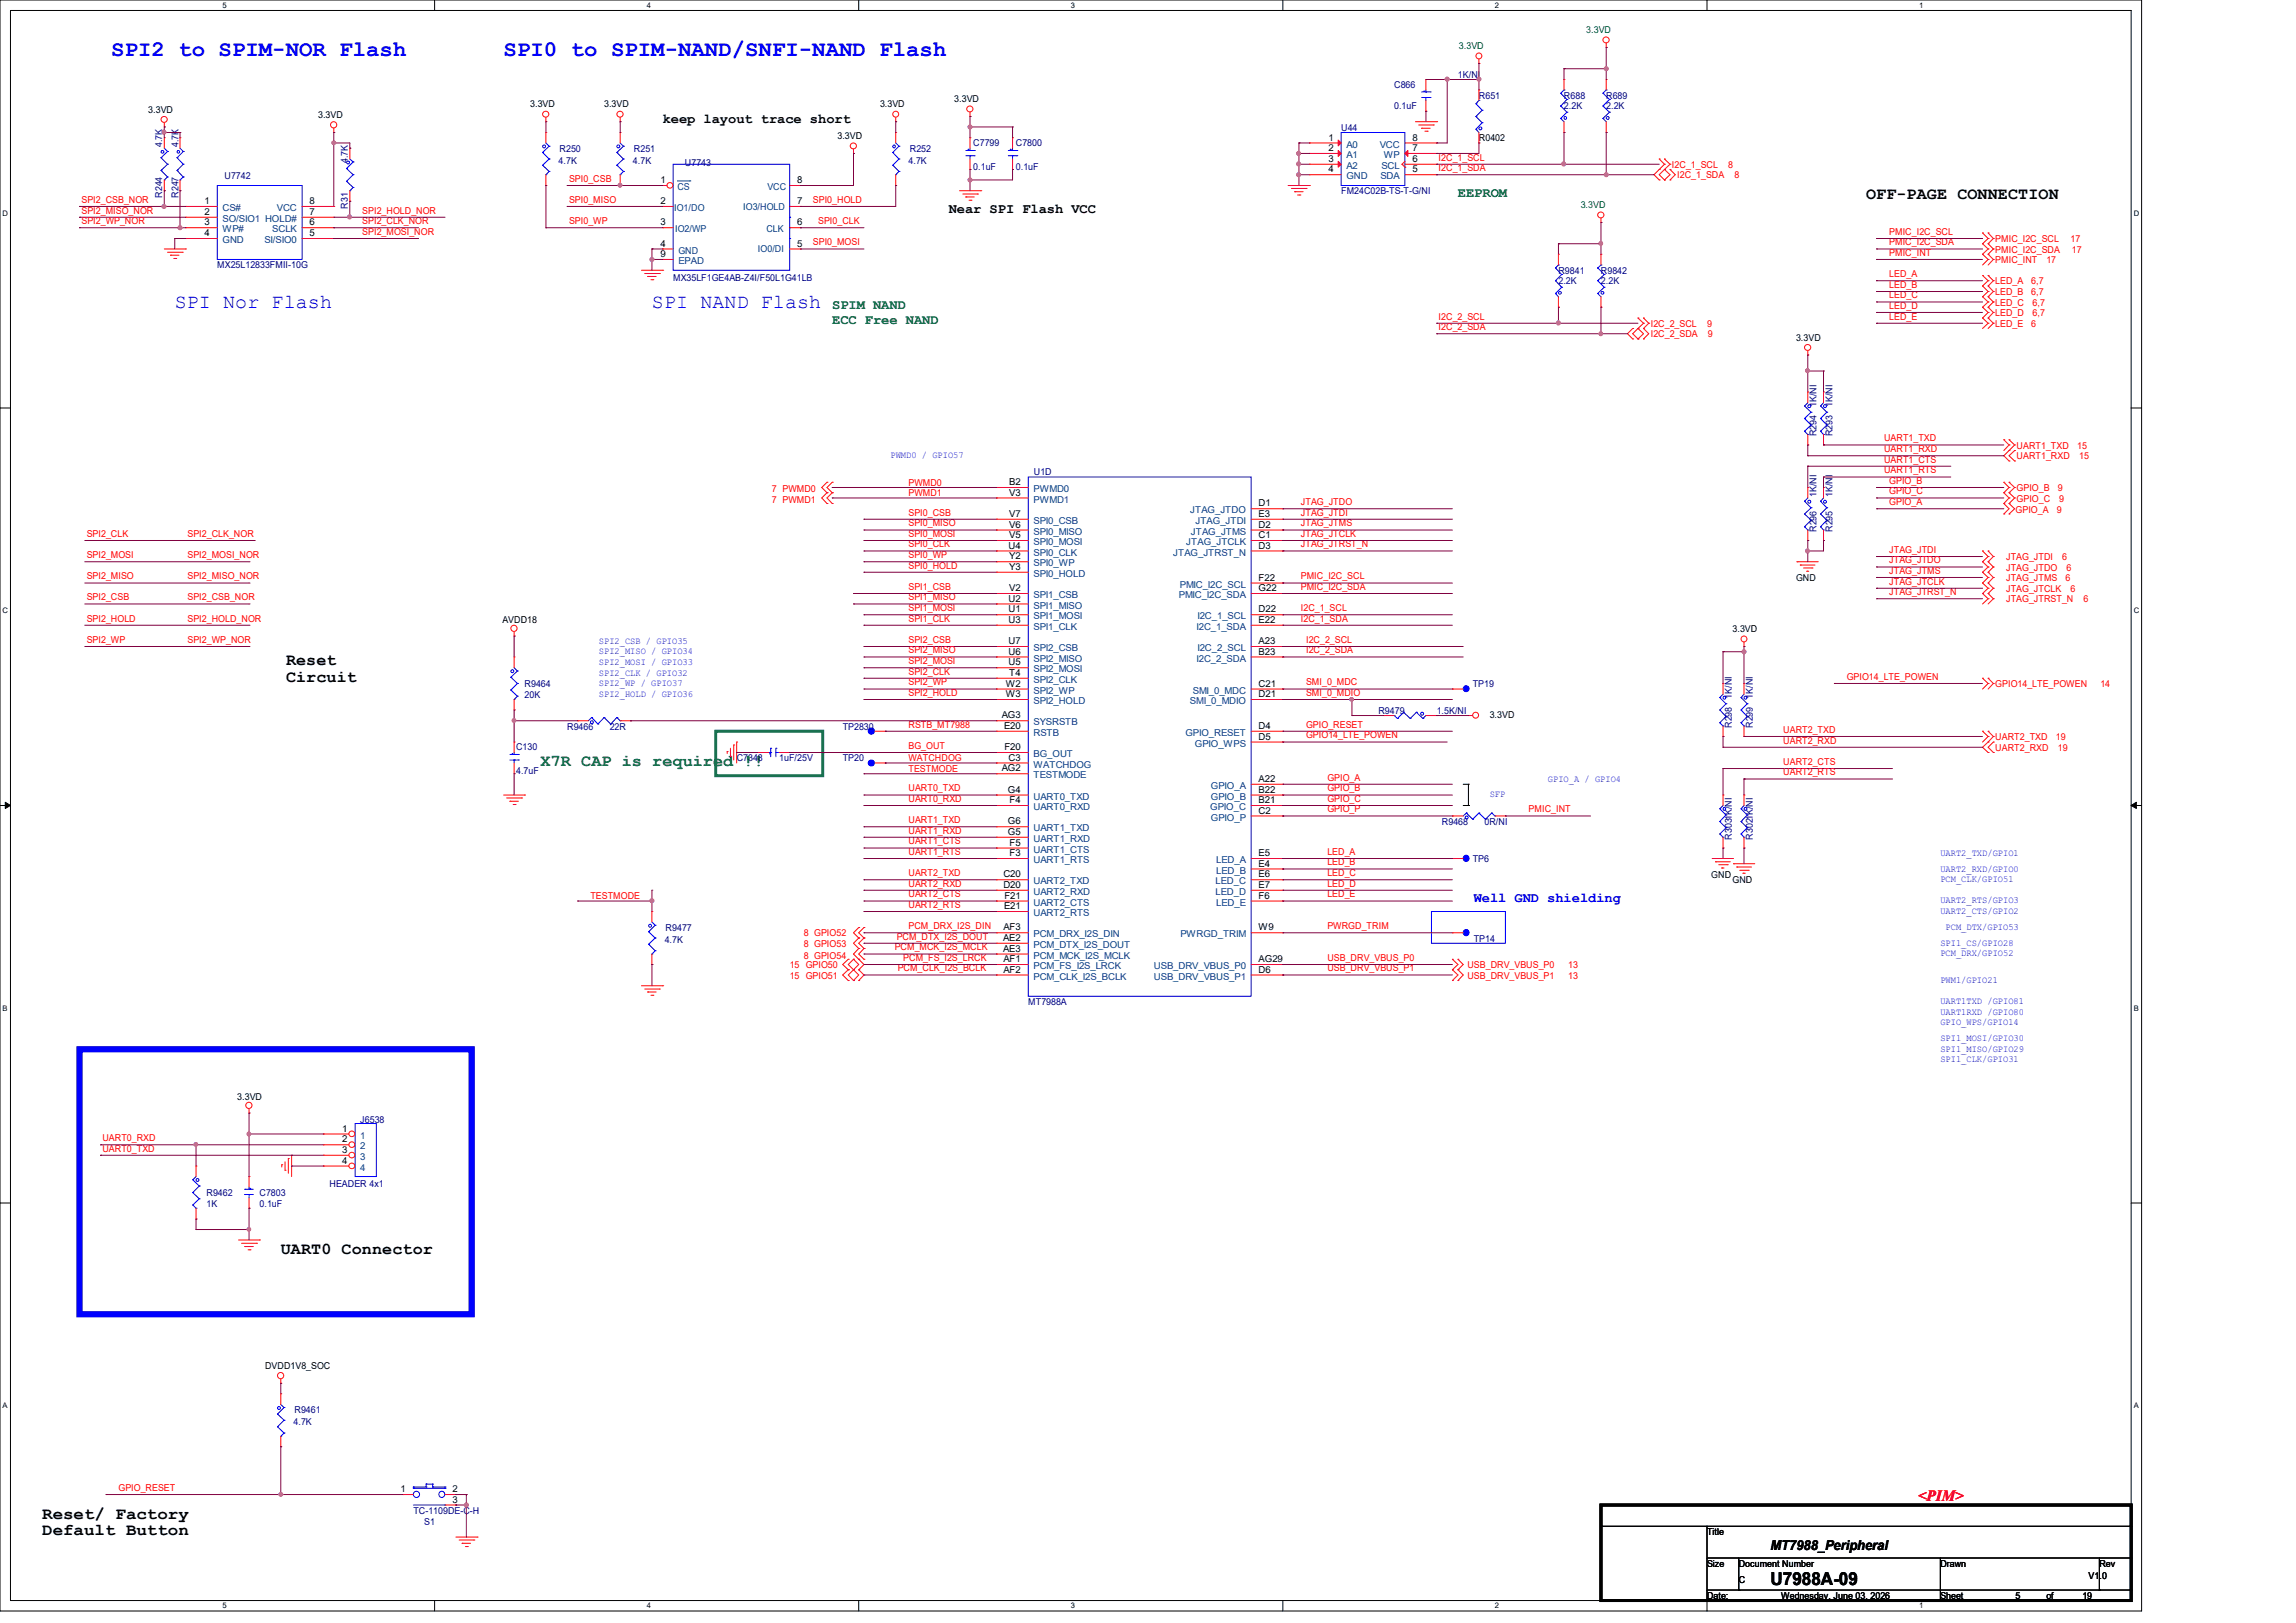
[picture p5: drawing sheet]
<svg xmlns="http://www.w3.org/2000/svg" width="297mm" height="210mm" viewBox="0 0 297 210" stroke-linecap="round" stroke-linejoin="round" font-family="sans-serif">
<defs><g id="words">
<g font-size="2.9" fill="#00f">
<text x="14.4" y="7.2">SPI2 to SPIM-NOR Flash</text>
<text x="65.2" y="7.2">SPI0 to SPIM-NAND/SNFI-NAND Flash</text>
</g>
<g font-size="2.6" fill="#00f">
<text x="22.6" y="39.8">SPI Nor Flash</text>
<text x="84.3" y="39.8">SPI NAND Flash</text>
</g>
<text font-size="2.3" x="229" y="205.1">U7988A-09</text>
<g font-size="2.2">
<text x="241.4" y="25.8">OFF-PAGE CONNECTION</text>
<text x="37" y="86.1">Reset</text>
<text x="37" y="88.3">Circuit</text>
<text x="36.3" y="162.2">UART0 Connector</text>
<text x="5.5" y="196.5">Reset/ Factory</text>
<text x="5.5" y="198.7">Default Button</text>
</g>
<text font-size="2.2" fill="#008000" x="69.9" y="99.1">X7R CAP is required !!</text>
<text font-size="2" fill="#f00" x="248.1" y="194.2">&lt;PIM&gt;</text>
<g font-size="1.8">
<text x="85.7" y="15.9">keep layout trace short</text>
<text x="122.7" y="27.6">Near SPI Flash VCC</text>
<text x="229" y="200.5">MT7988_Peripheral</text>
</g>
<g font-size="1.8" fill="#008000">
<text x="188.6" y="25.5">EEPROM</text>
<text x="107.7" y="42">ECC Free NAND</text>
<text x="107.7" y="39.9">SPIM NAND</text>
</g>
<text font-size="1.8" fill="#00f" x="190.6" y="116.7">Well GND shielding</text>
<g font-size="1.2" fill="#008000">
<text x="205.2" y="4.3">3.3VD</text>
<text x="188.7" y="6.3">3.3VD</text>
<text x="204.5" y="26.9">3.3VD</text>
</g>
<g font-size="1.2" fill="#000080">
<text x="180.3" y="11.4">C866</text>
<text x="188.6" y="10">1K/NI</text>
<text x="173.5" y="16.9">U44</text>
<text x="180.3" y="14.1">0.1uF</text>
<text x="191.3" y="12.8">R651</text>
<text x="202.3" y="12.8">R688</text>
<text x="202.3" y="14.1">2.2K</text>
<text x="207.8" y="12.8">R689</text>
<text x="207.8" y="14.1">2.2K</text>
<text x="21" y="19.1" transform="rotate(-90 21 19.1)">4.7K</text>
<text x="23.1" y="19.1" transform="rotate(-90 23.1 19.1)">4.7K</text>
<text x="29" y="23.2">U7742</text>
<text x="45" y="21.1" transform="rotate(-90 45 21.1)">4.7K</text>
<text x="72.3" y="21.2">4.7K</text>
<text x="72.4" y="19.6">R250</text>
<text x="81.9" y="21.2">4.7K</text>
<text x="82" y="19.6">R251</text>
<text x="88.6" y="21.4">U7743</text>
<text x="117.5" y="21.2">4.7K</text>
<text x="117.7" y="19.6">R252</text>
<text x="125.9" y="18.8">C7799</text>
<text x="125.9" y="22">0.1uF</text>
<text x="131.4" y="18.8">C7800</text>
<text x="131.4" y="22">0.1uF</text>
<text x="21" y="25.6" transform="rotate(-90 21 25.6)">R244</text>
<text x="23.1" y="25.6" transform="rotate(-90 23.1 25.6)">R247</text>
<text x="45" y="27" transform="rotate(-90 45 27)">R31</text>
<text x="173.5" y="25.1">FM24C02B-TS-T-G/NI</text>
<text x="28.1" y="34.7">MX25L12833FMII-10G</text>
<text x="201.6" y="35.4">R9841</text>
<text x="207.1" y="35.4">R9842</text>
<text x="87.1" y="36.4">MX35LF1GE4AB-Z4I/F50L1G41LB</text>
<text x="201.6" y="36.8">2.2K</text>
<text x="207.1" y="36.8">2.2K</text>
<text x="235" y="52.7" transform="rotate(-90 235 52.7)">1K/NI</text>
<text x="237" y="52.7" transform="rotate(-90 237 52.7)">1K/NI</text>
<text x="235" y="56.5" transform="rotate(-90 235 56.5)">R294</text>
<text x="237" y="56.5" transform="rotate(-90 237 56.5)">R293</text>
<text x="133.7" y="61.5">U1D</text>
<text x="235" y="64.3" transform="rotate(-90 235 64.3)">1K/NI</text>
<text x="237" y="64.3" transform="rotate(-90 237 64.3)">1K/NI</text>
<text x="235" y="68.8" transform="rotate(-90 235 68.8)">R296</text>
<text x="237" y="68.8" transform="rotate(-90 237 68.8)">R295</text>
<text x="67.9" y="88.9">R9464</text>
<text x="190.5" y="88.9">TP19</text>
<text x="67.9" y="90.3">20K</text>
<text x="73.4" y="94.4">R9466</text>
<text x="78.9" y="94.4">22R</text>
<text x="109" y="94.4">TP2830</text>
<text x="178.3" y="92.3">R9479</text>
<text x="185.8" y="92.3">1.5K/NI</text>
<text x="224" y="94.2" transform="rotate(-90 224 94.2)">R298</text>
<text x="224" y="90.4" transform="rotate(-90 224 90.4)">1K/NI</text>
<text x="226.7" y="94.2" transform="rotate(-90 226.7 94.2)">R299</text>
<text x="226.7" y="90.4" transform="rotate(-90 226.7 90.4)">1K/NI</text>
<text x="66.8" y="97">C130</text>
<text x="66.8" y="100.2">4.7uF</text>
<text x="95.3" y="98.5">C7348</text>
<text x="100.8" y="98.5">1uF/25V</text>
<text x="109" y="98.5">TP20</text>
<text x="186.5" y="106.7">R9468</text>
<text x="192" y="106.7">0R/NI</text>
<text x="190.5" y="111.5">TP6</text>
<text x="224" y="108.6" transform="rotate(-90 224 108.6)">R3031K/NI</text>
<text x="226.7" y="108.6" transform="rotate(-90 226.7 108.6)">R3021K/NI</text>
<text x="86" y="122">4.7K</text>
<text x="86.1" y="120.4">R9477</text>
<text x="190.6" y="121.8">TP14</text>
<text x="133" y="130">MT7988A</text>
<text x="46.6" y="145.3">J6538</text>
<text x="26.7" y="154.7">R9462</text>
<text x="33.6" y="154.7">C7803</text>
<text x="42.6" y="153.6">HEADER 4x1</text>
<text x="26.7" y="156.1">1K</text>
<text x="33.6" y="156.1">0.1uF</text>
<text x="38" y="184.4">4.7K</text>
<text x="38.1" y="182.9">R9461</text>
<text x="53.5" y="195.9">TC-1109DE-C-H</text>
<text x="54.9" y="197.3">S1</text>
</g>
<g font-size="1.2">
<text x="19.2" y="14.6">3.3VD</text>
<text x="41.1" y="15.2">3.3VD</text>
<text x="68.6" y="13.9">3.3VD</text>
<text x="78.1" y="13.9">3.3VD</text>
<text x="108.3" y="18">3.3VD</text>
<text x="113.8" y="13.9">3.3VD</text>
<text x="123.4" y="13.2">3.3VD</text>
<text x="85.4" y="23.7">1</text>
<text x="103.1" y="23.7">8</text>
<text x="171.8" y="18.2">1</text>
<text x="171.8" y="19.6">2</text>
<text x="171.8" y="21">3</text>
<text x="171.8" y="22.3">4</text>
<text x="182.7" y="22.3">5</text>
<text x="182.7" y="21">6</text>
<text x="182.7" y="19.6">7</text>
<text x="182.7" y="18.2">8</text>
<text x="191.3" y="18.3">R0402</text>
<text x="26.5" y="26.4">1</text>
<text x="26.5" y="27.8">2</text>
<text x="26.5" y="29.2">3</text>
<text x="40" y="26.4">8</text>
<text x="40" y="27.8">7</text>
<text x="40" y="29.2">6</text>
<text x="85.4" y="26.4">2</text>
<text x="85.4" y="29.2">3</text>
<text x="103.1" y="29.2">6</text>
<text x="103.1" y="26.4">7</text>
<text x="26.5" y="30.6">4</text>
<text x="40" y="30.6">5</text>
<text x="85.4" y="31.9">4</text>
<text x="85.4" y="33.3">9</text>
<text x="103.1" y="31.9">5</text>
<text x="232.3" y="44.1">3.3VD</text>
<text x="130.6" y="62.8">B2</text>
<text x="130.6" y="64.1">V3</text>
<text x="162.8" y="65.5">D1</text>
<text x="130.5" y="71">U4</text>
<text x="130.6" y="66.9">V7</text>
<text x="130.6" y="68.3">V6</text>
<text x="130.6" y="69.6">V5</text>
<text x="162.8" y="66.9">E3</text>
<text x="162.8" y="68.3">D2</text>
<text x="162.8" y="71">D3</text>
<text x="162.8" y="69.6">C1</text>
<text x="130.5" y="77.9">U2</text>
<text x="130.6" y="73.7">Y3</text>
<text x="130.6" y="72.4">Y2</text>
<text x="130.6" y="76.5">V2</text>
<text x="162.8" y="75.1">F22</text>
<text x="162.8" y="76.5">G22</text>
<text x="232.3" y="75.2">GND</text>
<text x="65" y="80.6">AVDD18</text>
<text x="130.5" y="80.6">U3</text>
<text x="130.5" y="79.2">U1</text>
<text x="130.5" y="83.4">U7</text>
<text x="162.8" y="79.2">D22</text>
<text x="162.8" y="80.6">E22</text>
<text x="162.8" y="83.4">A23</text>
<text x="224.1" y="81.8">3.3VD</text>
<text x="130.1" y="88.9">W2</text>
<text x="130.5" y="84.7">U6</text>
<text x="130.5" y="86.1">U5</text>
<text x="130.6" y="87.5">T4</text>
<text x="162.8" y="88.9">C21</text>
<text x="162.8" y="84.7">B23</text>
<text x="129.6" y="93">AG3</text>
<text x="129.9" y="94.3">E20</text>
<text x="130.1" y="90.2">W3</text>
<text x="162.8" y="94.3">D4</text>
<text x="162.8" y="95.7">D5</text>
<text x="162.8" y="90.2">D21</text>
<text x="192.7" y="92.9">3.3VD</text>
<text x="129.6" y="99.8">AG2</text>
<text x="129.9" y="97.1">F20</text>
<text x="130.5" y="98.4">C3</text>
<text x="162.8" y="101.2">A22</text>
<text x="130.4" y="102.6">G4</text>
<text x="130.4" y="106.7">G6</text>
<text x="130.6" y="103.9">F4</text>
<text x="162.8" y="105.3">C2</text>
<text x="162.8" y="102.6">B22</text>
<text x="162.8" y="103.9">B21</text>
<text x="129.8" y="113.5">C20</text>
<text x="130.4" y="108">G5</text>
<text x="130.6" y="110.8">F3</text>
<text x="130.6" y="109.4">F5</text>
<text x="162.8" y="110.8">E5</text>
<text x="162.8" y="112.1">E4</text>
<text x="162.8" y="113.5">E6</text>
<text x="221.4" y="113.6">GND</text>
<text x="129.8" y="114.9">D20</text>
<text x="129.9" y="117.6">E21</text>
<text x="129.9" y="116.3">F21</text>
<text x="162.8" y="114.9">E7</text>
<text x="162.8" y="116.3">F6</text>
<text x="224.1" y="114.3">GND</text>
<text x="129.8" y="123.1">AE3</text>
<text x="129.8" y="121.8">AE2</text>
<text x="129.8" y="120.4">AF3</text>
<text x="129.8" y="125.9">AF2</text>
<text x="129.8" y="124.5">AF1</text>
<text x="162.8" y="125.9">D6</text>
<text x="162.8" y="120.4">W9</text>
<text x="162.8" y="124.5">AG29</text>
<text x="30.7" y="142.3">3.3VD</text>
<text x="44.3" y="146.4">1</text>
<text x="44.3" y="147.8">2</text>
<text x="44.3" y="149.2">3</text>
<text x="44.3" y="150.6">4</text>
<text x="34.3" y="177.1">DVDD1V8_SOC</text>
<text x="51.8" y="193.1">1</text>
<text x="58.5" y="193.1">2</text>
<text x="58.5" y="194.4">3</text>
<text x="220.8" y="198.6">Title</text>
<text x="220.8" y="202.7">Size</text>
<text x="224.9" y="202.7">Document Number</text>
<text x="251" y="202.7">Drawn</text>
<text x="271.6" y="202.7">Rev</text>
<text x="220.8" y="206.9">Date:</text>
<text x="224.9" y="204.8">C</text>
<text x="230.4" y="206.9">Wednesday, June 03, 2026</text>
<text x="251" y="206.9">Sheet</text>
<text x="260.7" y="206.9">5</text>
<text x="264.7" y="206.9">of</text>
<text x="269.4" y="206.9">19</text>
<text x="270.2" y="204.3">V1.</text>
<text x="271.9" y="204.3">0</text>
</g>
<g font-size="1.2" fill="#f00">
<text x="73.6" y="23.5">SPI0_CSB</text>
<text x="186.1" y="20.8">I2C_1_SCL</text>
<text x="186.1" y="22.1">I2C_1_SDA</text>
<text x="216.3" y="21.7">I2C_1_SCL</text>
<text x="217" y="23.1">I2C_1_SDA</text>
<text x="223.6" y="21.7">8</text>
<text x="224.4" y="23.1">8</text>
<text x="10.5" y="27.6">SPI2_MISO_NOR</text>
<text x="10.5" y="26.2">SPI2_CSB_NOR</text>
<text x="10.5" y="29">SPI2_WP_NOR</text>
<text x="46.9" y="29">SPI2_CLK_NOR</text>
<text x="46.9" y="27.6">SPI2_HOLD_NOR</text>
<text x="73.6" y="26.2">SPI0_MISO</text>
<text x="73.6" y="29">SPI0_WP</text>
<text x="105.2" y="26.2">SPI0_HOLD</text>
<text x="105.8" y="29">SPI0_CLK</text>
<text x="46.9" y="30.4">SPI2_MOSI_NOR</text>
<text x="105.2" y="31.8">SPI0_MOSI</text>
<text x="244.4" y="31.8">PMIC_I2C_SDA</text>
<text x="244.4" y="30.4">PMIC_I2C_SCL</text>
<text x="244.4" y="33.1">PMIC_INT</text>
<text x="244.4" y="35.9">LED_A</text>
<text x="258.1" y="31.3">PMIC_I2C_SCL</text>
<text x="258.1" y="32.7">PMIC_I2C_SDA</text>
<text x="258.1" y="34">PMIC_INT</text>
<text x="264.7" y="34">17</text>
<text x="267.8" y="31.3">17</text>
<text x="268" y="32.7">17</text>
<text x="186.1" y="41.4">I2C_2_SCL</text>
<text x="244.4" y="41.4">LED_E</text>
<text x="244.4" y="40">LED_D</text>
<text x="244.4" y="38.6">LED_C</text>
<text x="244.4" y="37.3">LED_B</text>
<text x="258.1" y="36.8">LED_A</text>
<text x="258.1" y="38.1">LED_B</text>
<text x="258.1" y="39.5">LED_C</text>
<text x="258.1" y="40.9">LED_D</text>
<text x="262.8" y="36.8">6,7</text>
<text x="262.8" y="38.1">6,7</text>
<text x="262.9" y="39.5">6,7</text>
<text x="262.9" y="40.9">6,7</text>
<text x="186.1" y="42.7">I2C_2_SDA</text>
<text x="213.5" y="43.6">I2C_2_SDA</text>
<text x="213.5" y="42.3">I2C_2_SCL</text>
<text x="220.8" y="42.3">9</text>
<text x="220.9" y="43.6">9</text>
<text x="258.1" y="42.3">LED_E</text>
<text x="262.8" y="42.3">6</text>
<text x="243.7" y="57.1">UART1_TXD</text>
<text x="243.7" y="59.9">UART1_CTS</text>
<text x="243.7" y="58.5">UART1_RXD</text>
<text x="260.9" y="58">UART1_TXD</text>
<text x="260.9" y="59.4">UART1_RXD</text>
<text x="268.7" y="58">15</text>
<text x="268.9" y="59.4">15</text>
<text x="99.8" y="63.7">7 PWMD0</text>
<text x="99.8" y="65">7 PWMD1</text>
<text x="117.5" y="64.2">PWMD1</text>
<text x="117.5" y="62.8">PWMD0</text>
<text x="168.3" y="65.4">JTAG_JTDO</text>
<text x="243.7" y="61.3">UART1_RTS</text>
<text x="244.4" y="62.6">GPIO_B</text>
<text x="244.4" y="64">GPIO_C</text>
<text x="244.4" y="65.4">GPIO_A</text>
<text x="260.9" y="63.5">GPIO_B</text>
<text x="260.9" y="64.9">GPIO_C</text>
<text x="266.2" y="63.5">9</text>
<text x="266.4" y="64.9">9</text>
<text x="11.2" y="69.5">SPI2_CLK</text>
<text x="24.3" y="69.5">SPI2_CLK_NOR</text>
<text x="117.5" y="70.8">SPI0_CLK</text>
<text x="117.5" y="69.5">SPI0_MOSI</text>
<text x="117.5" y="68.1">SPI0_MISO</text>
<text x="117.5" y="66.7">SPI0_CSB</text>
<text x="168.3" y="70.8">JTAG_JTRST_N</text>
<text x="168.3" y="69.5">JTAG_JTCLK</text>
<text x="168.3" y="68.1">JTAG_JTMS</text>
<text x="168.3" y="66.7">JTAG_JTDI</text>
<text x="244.4" y="71.5">JTAG_JTDI</text>
<text x="260.7" y="66.4">GPIO_A</text>
<text x="266.1" y="66.4">9</text>
<text x="11.2" y="72.2">SPI2_MOSI</text>
<text x="11.2" y="75">SPI2_MISO</text>
<text x="11.2" y="77.7">SPI2_CSB</text>
<text x="24.3" y="72.2">SPI2_MOSI_NOR</text>
<text x="24.3" y="75">SPI2_MISO_NOR</text>
<text x="24.3" y="77.7">SPI2_CSB_NOR</text>
<text x="117.5" y="73.6">SPI0_HOLD</text>
<text x="117.5" y="72.2">SPI0_WP</text>
<text x="117.5" y="77.7">SPI1_MISO</text>
<text x="117.5" y="76.3">SPI1_CSB</text>
<text x="168.3" y="76.3">PMIC_I2C_SDA</text>
<text x="168.3" y="75">PMIC_I2C_SCL</text>
<text x="244.4" y="77">JTAG_JTRST_N</text>
<text x="244.4" y="72.9">JTAG_JTDO</text>
<text x="244.4" y="74.3">JTAG_JTMS</text>
<text x="244.4" y="75.6">JTAG_JTCLK</text>
<text x="259.5" y="77.9">JTAG_JTRST_N</text>
<text x="259.5" y="72.4">JTAG_JTDI</text>
<text x="259.5" y="73.8">JTAG_JTDO</text>
<text x="259.5" y="75.2">JTAG_JTMS</text>
<text x="259.5" y="76.6">JTAG_JTCLK</text>
<text x="266.7" y="72.4">6</text>
<text x="267.2" y="75.2">6</text>
<text x="267.3" y="73.8">6</text>
<text x="267.8" y="76.6">6</text>
<text x="269.5" y="77.9">6</text>
<text x="11.2" y="80.4">SPI2_HOLD</text>
<text x="11.2" y="83.2">SPI2_WP</text>
<text x="24.3" y="80.4">SPI2_HOLD_NOR</text>
<text x="24.3" y="83.2">SPI2_WP_NOR</text>
<text x="117.5" y="80.4">SPI1_CLK</text>
<text x="117.5" y="79.1">SPI1_MOSI</text>
<text x="117.5" y="83.2">SPI2_CSB</text>
<text x="168.3" y="79.1">I2C_1_SCL</text>
<text x="168.3" y="80.4">I2C_1_SDA</text>
<text x="169" y="83.2">I2C_2_SCL</text>
<text x="117.5" y="87.3">SPI2_CLK</text>
<text x="117.5" y="84.5">SPI2_MISO</text>
<text x="117.5" y="85.9">SPI2_MOSI</text>
<text x="117.5" y="88.7">SPI2_WP</text>
<text x="169" y="88.7">SMI_0_MDC</text>
<text x="169" y="84.5">I2C_2_SDA</text>
<text x="238.9" y="88">GPIO14_LTE_POWEN</text>
<text x="258.1" y="88.9">GPIO14_LTE_POWEN</text>
<text x="271.7" y="88.9">14</text>
<text x="117.5" y="94.1">RSTB_MT7988</text>
<text x="117.5" y="90">SPI2_HOLD</text>
<text x="169" y="90">SMI_0_MDIO</text>
<text x="169" y="94.1">GPIO_RESET</text>
<text x="169" y="95.5">GPIO14_LTE_POWEN</text>
<text x="230.7" y="94.8">UART2_TXD</text>
<text x="258.1" y="95.8">UART2_TXD</text>
<text x="265.9" y="95.8">19</text>
<text x="117.5" y="99.9">TESTMODE</text>
<text x="117.5" y="98.5">WATCHDOG</text>
<text x="117.5" y="96.9">BG_OUT</text>
<text x="171.7" y="101">GPIO_A</text>
<text x="230.7" y="96.2">UART2_RXD</text>
<text x="230.7" y="99">UART2_CTS</text>
<text x="230.7" y="100.3">UART2_RTS</text>
<text x="258.1" y="97.2">UART2_RXD</text>
<text x="266.2" y="97.2">19</text>
<text x="117.5" y="106.5">UART1_TXD</text>
<text x="117.5" y="103.8">UART0_RXD</text>
<text x="117.5" y="102.4">UART0_TXD</text>
<text x="117.5" y="107.9">UART1_RXD</text>
<text x="171.7" y="102.4">GPIO_B</text>
<text x="171.7" y="103.8">GPIO_C</text>
<text x="171.7" y="105.1">GPIO_P</text>
<text x="197.7" y="105.1">PMIC_INT</text>
<text x="117.5" y="110.6">UART1_RTS</text>
<text x="117.5" y="109.3">UART1_CTS</text>
<text x="117.5" y="113.4">UART2_TXD</text>
<text x="171.7" y="113.4">LED_C</text>
<text x="171.7" y="112">LED_B</text>
<text x="171.7" y="110.6">LED_A</text>
<text x="76.4" y="116.3">TESTMODE</text>
<text x="117.5" y="117.5">UART2_RTS</text>
<text x="117.5" y="116.1">UART2_CTS</text>
<text x="117.5" y="114.7">UART2_RXD</text>
<text x="171.7" y="116.1">LED_E</text>
<text x="171.7" y="114.7">LED_D</text>
<text x="102.2" y="125.3">15 GPIO50</text>
<text x="104" y="121.2">8 GPIO52</text>
<text x="104" y="122.5">8 GPIO53</text>
<text x="104" y="124">8 GPIO54</text>
<text x="115.7" y="123">PCM_MCK_I2S_MCLK</text>
<text x="116" y="121.6">PCM_DTX_I2S_DOUT</text>
<text x="116.1" y="125.7">PCM_CLK_I2S_BCLK</text>
<text x="116.8" y="124.3">PCM_FS_I2S_LRCK</text>
<text x="117.5" y="120.2">PCM_DRX_I2S_DIN</text>
<text x="171.7" y="120.2">PWRGD_TRIM</text>
<text x="171.7" y="125.7">USB_DRV_VBUS_P1</text>
<text x="171.7" y="124.3">USB_DRV_VBUS_P0</text>
<text x="189.8" y="125.3">USB_DRV_VBUS_P0</text>
<text x="202.9" y="125.3">13</text>
<text x="102.2" y="126.6">15 GPIO51</text>
<text x="189.8" y="126.6">USB_DRV_VBUS_P1</text>
<text x="202.9" y="126.6">13</text>
<text x="13.3" y="149">UART0_TXD</text>
<text x="13.3" y="147.7">UART0_RXD</text>
<text x="15.3" y="192.9">GPIO_RESET</text>
</g>
<g font-size="1.2" fill="#004080">
<text x="174.2" y="19.1">A0</text>
<text x="174.2" y="20.4">A1</text>
<text x="174.2" y="21.8">A2</text>
<text x="174.2" y="23.2">GND</text>
<text x="178.5" y="19.1">VCC</text>
<text x="178.6" y="23.2">SDA</text>
<text x="178.7" y="21.8">SCL</text>
<text x="179" y="20.4">WP</text>
<text x="28.8" y="27.3">CS#</text>
<text x="28.8" y="28.7">SO/SIO1 HOLD#</text>
<text x="35.8" y="27.3">VCC</text>
<text x="87.2" y="27.3">IO1/DO</text>
<text x="87.6" y="24.6">CS</text>
<text x="96.1" y="27.2">IO3/HOLD</text>
<text x="99.3" y="24.6">VCC</text>
<text x="28.8" y="30.1">WP#</text>
<text x="28.8" y="31.5">GND</text>
<text x="34.2" y="31.5">SI/SIO0</text>
<text x="35.2" y="30.1">SCLK</text>
<text x="87.3" y="30.1">IO2/WP</text>
<text x="87.8" y="32.8">GND</text>
<text x="87.8" y="34.2">EPAD</text>
<text x="98" y="32.6">IO0/DI</text>
<text x="99.1" y="30.1">CLK</text>
<text x="133.7" y="63.7">PWMD0</text>
<text x="133.7" y="65">PWMD1</text>
<text x="133.7" y="71.9">SPI0_CLK</text>
<text x="133.7" y="67.8">SPI0_CSB</text>
<text x="133.7" y="69.2">SPI0_MISO</text>
<text x="133.7" y="70.5">SPI0_MOSI</text>
<text x="151.8" y="71.9">JTAG_JTRST_N</text>
<text x="153.5" y="70.5">JTAG_JTCLK</text>
<text x="154" y="66.4">JTAG_JTDO</text>
<text x="154.1" y="69.2">JTAG_JTMS</text>
<text x="154.6" y="67.8">JTAG_JTDI</text>
<text x="133.7" y="74.6">SPI0_HOLD</text>
<text x="133.7" y="73.3">SPI0_WP</text>
<text x="133.7" y="77.4">SPI1_CSB</text>
<text x="152.5" y="77.4">PMIC_I2C_SDA</text>
<text x="152.6" y="76">PMIC_I2C_SCL</text>
<text x="133.7" y="81.5">SPI1_CLK</text>
<text x="133.7" y="78.7">SPI1_MISO</text>
<text x="133.7" y="80.1">SPI1_MOSI</text>
<text x="154.8" y="81.5">I2C_1_SDA</text>
<text x="154.9" y="80.1">I2C_1_SCL</text>
<text x="133.7" y="88.3">SPI2_CLK</text>
<text x="133.7" y="84.2">SPI2_CSB</text>
<text x="133.7" y="85.6">SPI2_MISO</text>
<text x="133.7" y="87">SPI2_MOSI</text>
<text x="133.7" y="89.7">SPI2_WP</text>
<text x="154.3" y="89.7">SMI_0_MDC</text>
<text x="154.8" y="85.6">I2C_2_SDA</text>
<text x="154.9" y="84.2">I2C_2_SCL</text>
<text x="133.7" y="91.1">SPI2_HOLD</text>
<text x="133.7" y="93.9">SYSRSTB</text>
<text x="133.7" y="95.2">RSTB</text>
<text x="153.3" y="95.2">GPIO_RESET</text>
<text x="153.9" y="91.1">SMI_0_MDIO</text>
<text x="133.7" y="99.3">WATCHDOG</text>
<text x="133.7" y="100.7">TESTMODE</text>
<text x="133.7" y="98">BG_OUT</text>
<text x="154.6" y="96.6">GPIO_WPS</text>
<text x="133.7" y="103.5">UART0_TXD</text>
<text x="133.7" y="104.8">UART0_RXD</text>
<text x="133.7" y="107.6">UART1_TXD</text>
<text x="156.5" y="104.8">GPIO_C</text>
<text x="156.6" y="102.1">GPIO_A</text>
<text x="156.6" y="106.2">GPIO_P</text>
<text x="156.6" y="103.5">GPIO_B</text>
<text x="133.7" y="111.7">UART1_RTS</text>
<text x="133.7" y="110.3">UART1_CTS</text>
<text x="133.7" y="108.9">UART1_RXD</text>
<text x="157.3" y="111.7">LED_A</text>
<text x="157.3" y="113">LED_B</text>
<text x="133.7" y="114.4">UART2_TXD</text>
<text x="133.7" y="115.8">UART2_RXD</text>
<text x="133.7" y="117.2">UART2_CTS</text>
<text x="133.7" y="118.5">UART2_RTS</text>
<text x="157.2" y="114.4">LED_C</text>
<text x="157.2" y="115.8">LED_D</text>
<text x="157.3" y="117.2">LED_E</text>
<text x="133.7" y="124">PCM_MCK_I2S_MCLK</text>
<text x="133.7" y="122.6">PCM_DTX_I2S_DOUT</text>
<text x="133.7" y="121.3">PCM_DRX_I2S_DIN</text>
<text x="133.7" y="125.4">PCM_FS_I2S_LRCK</text>
<text x="149.3" y="125.4">USB_DRV_VBUS_P0</text>
<text x="152.7" y="121.3">PWRGD_TRIM</text>
<text x="133.7" y="126.7">PCM_CLK_I2S_BCLK</text>
<text x="149.3" y="126.7">USB_DRV_VBUS_P1</text>
<text x="46.6" y="147.3">1</text>
<text x="46.6" y="148.7">2</text>
<text x="46.6" y="150.1">3</text>
<text x="46.6" y="151.5">4</text>
</g>
<g font-size="1.2" fill="#00f">
<text x="115.2" y="59.3">PWMD0 / GPIO57</text>
<text x="77.5" y="83.3">SPI2_CSB / GPIO35</text>
<text x="77.5" y="87.4">SPI2_CLK / GPIO32</text>
<text x="77.5" y="86">SPI2_MOSI / GPIO33</text>
<text x="77.5" y="84.7">SPI2_MISO / GPIO34</text>
<text x="77.5" y="88.8">SPI2_WP / GPIO37</text>
<text x="77.5" y="90.2">SPI2_HOLD / GPIO36</text>
<text x="200.2" y="101.1">GPIO_A / GPIO4</text>
<text x="192.7" y="103.2">SFP</text>
<text x="251" y="110.7">UART2_TXD/GPIO1</text>
<text x="251" y="112.8">UART2_RXD/GPIO0</text>
<text x="251" y="114.2">PCM_CLK/GPIO51</text>
<text x="251" y="118.3">UART2_CTS/GPIO2</text>
<text x="251" y="116.9">UART2_RTS/GPIO3</text>
<text x="251" y="122.4">SPI1_CS/GPIO28</text>
<text x="251" y="123.7">PCM_DRX/GPIO52</text>
<text x="251.7" y="120.3">PCM_DTX/GPIO53</text>
<text x="251" y="131.3">UART1RXD /GPIO80</text>
<text x="251" y="127.2">PWM1/GPIO21</text>
<text x="251" y="129.9">UART1TXD /GPIO81</text>
<text x="251" y="137.5">SPI1_CLK/GPIO31</text>
<text x="251" y="132.7">GPIO_WPS/GPIO14</text>
<text x="251" y="134.7">SPI1_MOSI/GPIO30</text>
<text x="251" y="136.1">SPI1_MISO/GPIO29</text>
</g>
<g font-size="1">
<text x="28.8" y="1">5</text>
<text x="83.7" y="1">4</text>
<text x="138.5" y="1">3</text>
<text x="193.4" y="1">2</text>
<text x="248.2" y="1">1</text>
<text x=".3" y="27.9">D</text>
<text x="276" y="27.9">D</text>
<text x=".3" y="79.4">C</text>
<text x="276" y="79.4">C</text>
<text x=".3" y="130.8">B</text>
<text x="276" y="130.8">B</text>
<text x=".3" y="182.2">A</text>
<text x="276" y="182.2">A</text>
<text x="28.8" y="208.1">5</text>
<text x="83.7" y="208.1">4</text>
<text x="138.5" y="208.1">3</text>
<text x="193.4" y="208.1">2</text>
<text x="248.2" y="208.1">1</text>
</g>
</g></defs>
<g fill="none" stroke="#000" stroke-width=".13">
<path d="M0 0h277v208.4h-277zM1.4 1.4h274.3v205.7h-274.3zM56.2 0v1.4M111.1 0v1.4M165.9 0v1.4M220.8 0v1.4M0 52.8h1.4M275.7 52.8h1.3M0 104.2h1.4M.7 103.8l.7 .4-.7 .4zM189.3 104.2h.6M189.3 101.5h.6"/>
<path d="M189.9 101.5h.1M189.9 104.2h.1M189.9 101.5v2.7M275.7 104.2l.7-.4v.8zM275.7 104.2h1.3M0 155.7h1.4M275.7 155.7h1.3M207.1 197.5h68.6M220.8 197.5v10.9M275.7 197.5h.1M56.2 207.1v1.3M111.1 207.1v1.3"/>
<path d="M165.9 207.1v1.3M220.8 207.1h.1M220.8 201.6h54.9M220.8 205.7h54.9M224.9 205.7h.1M224.9 201.6v4.1M251 207.1h.1M251 201.6v5.5M271.6 205.7h.1M271.6 201.6v4.1M275.7 201.6h.1M275.7 205.7h.1"/>
</g>
<path d="M.7 103.8l.7 .4-.7 .4zM275.7 104.2l.7-.4v.8z" fill="#000"/>
<g fill="none" stroke="#00f" stroke-width=".13">
<path d="M180.3 92.6h.1M180.3 92.6l.5 .4M180.8 93h.1M181.6 92.2h.1M181.6 92.2l.8 .8M181.6 92.2l-.8 .8M182.4 93h.1M183.2 92.2h.1M183.2 92.2l.9 .8M183.2 92.2l-.8 .8M184.1 93h.1M184.4 92.6l-.3 .4"/>
<path d="M185.2 117.9h9.5v4.1h-9.5z"/>
<circle cx="184" cy="92.4" r=".19"/>
</g>
<path d="M10.3 135.8h50.7v34.3h-50.7z" fill="none" stroke="#00f" stroke-width=".8"/>
<path d="M92.6 94.6h13.8v5.8h-13.8z" fill="none" stroke="#008000" stroke-width=".38"/>
<g fill="none" stroke="#f00" stroke-width=".13">
<path d="M21.3 16.4h.1M21.3 15.9v.5M43.2 17.1h.1M43.2 16.6v.5M70.6 15.7h.1M70.6 15.2v.5M80.2 15.7h.1M80.2 15.2v.5M110.4 19.9h.1M110.4 19.3v.6M115.9 15.7h.1M115.9 15.2v.5"/>
<path d="M125.5 15.1h.1M125.5 14.5v.6M183.1 15.7h2.7M183.5 16.2h1.9M183.9 16.6h.1M183.9 16.6h1.1M184.3 17h.3M184.6 17h.1M185.4 16.2h.1M185.8 15.7h.1M191.3 8.2h.1M191.3 7.7v.5"/>
<path d="M207.8 6.1h.1M207.8 5.6v.5M21.3 32.2h2.7M21.7 32.6h1.9M22.1 33h.1M22.1 33h1.1M22.5 33.4h.2M22.7 33.4h.1M23.6 32.6h.1M24 32.2h.1M83 35h2.7M83.4 35.4h1.9"/>
<path d="M83.8 35.8h.1M83.8 35.8h1.1M84.2 36.2h.3M84.5 36.2h.1M85.3 35.4h.1M85.7 35h.1M124.1 24.7h2.8M124.5 25.1h1.9M124.9 25.5h.1M124.9 25.5h1.1M125.3 25.9h.3M125.6 25.9h.1"/>
<path d="M126.4 25.1h.1M126.9 24.7h.1M166.6 24h2.8M167 24.4h2M167.5 24.8h.1M167.5 24.8h1.1M167.9 25.2h.2M168.1 25.2h.1M169 24.4h.1M169.4 24h.1M207.1 28.8h.1M207.1 28.2v.6"/>
<path d="M214.6 20.6h.1M214.6 21.9h.1M214.6 23.3h.1M214.6 20.6l.7 .7M215.3 21.3h.1M215.3 20.6h.1M215.3 23.3h.1M215.3 21.9h.1M215.3 21.3l-1.3 1.3 .6 .7M215.3 20.6l.7 .7M215.3 21.9l-.7 .7 .7 .7M215.3 21.9l.7 .7-.7 .7"/>
<path d="M216 21.3h.1M216 23.3h.1M216 21.9h.1M216 21.3l-.7 .6M216 21.9l.7 .7-.7 .7M256.5 30.1h.1M256.5 31.5h.1M256.5 32.9h.1M256.5 35.6h.1M256.5 37h.1M256.5 38.4h.1M256.5 39.8h.1"/>
<path d="M256.5 30.1l.7 .8M256.5 31.5l.7 .7M256.5 32.9l.7 .7M256.5 35.6l.7 .7M256.5 37l.7 .7M256.5 38.4l.7 .7M256.5 39.8l.7 .6M257.2 30.9h.1M257.2 30.1h.1M257.2 32.2h.1M257.2 31.5h.1M257.2 33.6h.1"/>
<path d="M257.2 32.9h.1M257.2 36.3h.1M257.2 35.6h.1M257.2 37.7h.1M257.2 37h.1M257.2 39.1h.1M257.2 38.4h.1M257.2 39.8h.1M257.2 30.9l-.7 .6M257.2 30.1l.7 .8M257.2 32.2l-.7 .7M257.2 31.5l.7 .7"/>
<path d="M257.2 33.6l-.7 .7M257.2 32.9l.7 .7M257.2 36.3l-.7 .7M257.2 35.6l.7 .7M257.2 37.7l-.7 .7M257.2 37l.7 .7M257.2 39.1l-.7 .7M257.2 38.4l.7 .7M257.2 39.8l.7 .6M257.9 30.9h.1M257.9 32.2h.1M257.9 33.6h.1"/>
<path d="M257.9 36.3h.1M257.9 37.7h.1M257.9 39.1h.1M257.9 30.9l-.7 .6M257.9 32.2l-.7 .7M257.9 33.6l-.7 .7M257.9 36.3l-.7 .7M257.9 37.7l-.7 .7M257.9 39.1l-.7 .7M211.2 42.5h.1M211.2 43.9h.1M211.2 42.5l-.7 .7 .7 .7"/>
<path d="M211.9 43.9h.1M211.9 42.5h.1M211.9 41.1h.1M211.9 42.5l-.7 .7 .7 .7M211.9 42.5l.7 .7-.7 .7M211.9 41.1l.7 .7M212.6 43.9h.1M212.6 42.5h.1M212.6 41.8h.1M212.6 41.1h.1M212.6 42.5l.7 .7-.7 .7M212.6 41.8l-.7 .7"/>
<path d="M212.6 41.1l.7 .7M213.3 41.8h.1M213.3 41.8l-.7 .7M233.8 45.9h.1M233.8 45.4v.5M256.5 41.1h.1M256.5 41.1l.7 .7M257.2 40.4h.1M257.2 41.8h.1M257.2 41.1h.1M257.2 40.4l-.7 .7M257.2 41.8l-.7 .7"/>
<path d="M257.2 41.1l.7 .7M257.9 40.4h.1M257.9 41.8h.1M257.9 40.4l-.7 .7M257.9 41.8l-.7 .7M259.2 56.9h.1M259.2 56.9l.7 .7M259.9 57.6h.1M259.9 56.9h.1M259.9 58.3h.1M259.9 59.6h.1M259.9 57.6l-.7 .7"/>
<path d="M259.9 56.9l.7 .7M260.6 57.6h.1M260.6 59.6h.1M260.6 58.3h.1M260.6 57.6l-1.4 1.4 .7 .6M260.6 58.3l-.7 .7 .7 .6M107 62.4h.1M107 63.8h.1M107 65.2h.1M107 62.4l-.7 .7 .7 .7M107 63.8l-.7 .6 .7 .8M107.7 62.4h.1"/>
<path d="M107.7 63.8h.1M107.7 65.2h.1M107.7 62.4l-.7 .7 .7 .7M107.7 63.8l-.7 .6 .7 .8M232.5 72.7h.1M232.5 72.7h2.7M232.9 73.1h.1M232.9 73.1h1.9M233.3 73.5h1.1M233.7 73.9h.1M233.7 73.9h.3M234.4 73.5h.1"/>
<path d="M256.5 76.8h.1M256.5 71.3h.1M256.5 72.7h.1M256.5 74h.1M256.5 75.4h.1M256.5 76.8l.7 .7M256.5 71.3l.7 .7M256.5 72.7l.7 .7M256.5 74l.7 .7M256.5 75.4l.7 .7M257.2 77.5h.1M257.2 76.8h.1"/>
<path d="M257.2 72h.1M257.2 71.3h.1M257.2 73.4h.1M257.2 72.7h.1M257.2 74.7h.1M257.2 74h.1M257.2 76.1h.1M257.2 75.4h.1M257.2 77.5l-.7 .6M257.2 76.8l.7 .7M257.2 72l-.7 .7M257.2 71.3l.7 .7"/>
<path d="M257.2 73.4l-.7 .6M257.2 72.7l.7 .7M257.2 74.7l-.7 .7M257.2 74l.7 .7M257.2 76.1l-.7 .7M257.2 75.4l.7 .7M257.9 77.5h.1M257.9 72h.1M257.9 73.4h.1M257.9 74.7h.1M257.9 76.1h.1M257.9 77.5l-.7 .6"/>
<path d="M257.9 72l-.7 .7M257.9 73.4l-.7 .6M257.9 74.7l-.7 .7M257.9 76.1l-.7 .7M259.2 62.4h.1M259.2 63.8h.1M259.2 65.2h.1M259.2 66.5h.1M259.2 62.4l.7 .7M259.2 63.8l.7 .6M259.2 65.2l.7 .6-.7 .7M259.9 63.1h.1"/>
<path d="M259.9 62.4h.1M259.9 64.4h.1M259.9 63.8h.1M259.9 65.2h.1M259.9 66.5h.1M259.9 63.1l-.7 .7M259.9 62.4l.7 .7M259.9 64.4l-.7 .8M259.9 63.8l.7 .6M259.9 65.2l.7 .6-.7 .7M260.6 63.1h.1M260.6 64.4h.1"/>
<path d="M260.6 63.1l-.7 .7M260.6 64.4l-.7 .8M66.5 82.3h.1M66.5 81.7v.6M94.1 97.2h.1M94.1 97.2v.3M94.5 97.9h.1M94.5 96.8v1.1M94.9 96.4h.1M94.9 96.4v1.9M95.3 96h.1M95.3 96v2.7"/>
<path d="M179 92.6h.1M179 92.6h1.3M184.4 92.6h1.4M185.8 92.6h.1M189.9 92.6h.1M189.9 92.6h.6M225.6 83.7h.1M225.6 83.1v.6M256.5 94.6h.1M256.5 87.8h.1M256.5 94.6l.7 .7M256.5 87.8l.7 .6"/>
<path d="M257.2 95.3h.1M257.2 94.6h.1M257.2 96h.1M257.2 97.4h.1M257.2 88.4h.1M257.2 87.8h.1M257.2 95.3l-.7 .7M257.2 94.6l.7 .7M257.2 96l-.7 .7 .7 .7M257.2 88.4l-.7 .8M257.2 87.8l.7 .6M257.9 95.3h.1"/>
<path d="M257.9 97.4h.1M257.9 96h.1M257.9 88.4h.1M257.9 95.3l-.7 .7M257.9 96l-.7 .7 .7 .7M257.9 88.4l-.7 .8M65.2 102.9h2.7M65.5 103.3h2M66 103.7h.1M66 103.7h1.1M66.4 104.1h.2M66.6 104.1h.1"/>
<path d="M67.5 103.3h.1M67.9 102.9h.1M221.5 111.1h.1M221.5 111.1h2.7M221.9 111.5h.1M221.9 111.5h1.9M222.3 111.9h1.1M222.7 112.3h.1M222.7 112.3h.3M223.4 111.9h.1M224.2 111.8h.1M224.2 111.8h2.8"/>
<path d="M224.7 112.2h.1M224.7 112.2h1.9M225 112.6h1.1M225.5 113h.1M225.5 113h.3M226.1 112.6h.1M83 127.6h2.7M83.4 128h1.9M83.8 128.4h.1M83.8 128.4h1.1M84.2 128.8h.3M84.5 128.8h.1"/>
<path d="M85.3 128h.1M85.7 127.6h.1M109.7 125.5h.1M109.7 124.1h.1M109.7 126.9h.1M109.7 124.1l-.7 .7 .7 .7M109.7 125.5l-.7 .7 .7 .7M110.4 125.5h.1M110.4 124.1h.1M110.4 126.9h.1M110.4 124.1l.7 .7-1.4 1.4 .7 .7M110.4 124.1l-.7 .7 1.4 1.4-.7 .7"/>
<path d="M111.1 120h.1M111.1 121.4h.1M111.1 122.7h.1M111.1 124.1h.1M111.1 125.5h.1M111.1 126.9h.1M111.1 120l-.7 .7 .7 .7M111.1 121.4l-.7 .6 .7 .7M111.1 122.7l-.7 .7 1.4 1.4-.7 .7M111.1 125.5l.7 .7-.7 .7M111.8 120h.1M111.8 121.4h.1"/>
<path d="M111.8 122.7h.1M111.8 124.1h.1M111.8 120l-.7 .7 .7 .7M111.8 121.4l-.7 .6 .7 .7M111.8 122.7l-.7 .7 .7 .7M187.9 124.1h.1M187.9 125.5h.1M187.9 126.9h.1M187.9 124.1l.7 .7-.7 .7M187.9 125.5l.7 .7-.7 .7M188.6 124.1h.1M188.6 125.5h.1"/>
<path d="M188.6 126.9h.1M188.6 124.1l.7 .7-.7 .7M188.6 125.5l.7 .7-.7 .7M32.2 144h.1M32.2 143.5v.5M36.4 150.7h.1M36.4 150.7v.3M36.9 151.4h.1M36.9 150.3v1.1M37.3 149.9h.1M37.3 149.9v1.9M37.7 149.5h.1"/>
<path d="M37.7 149.5v2.7M30.9 160.4h2.7M31.2 160.9h2M31.7 161.3h.1M31.7 161.3h1.1M32.1 161.7h.2M32.3 161.7h.1M33.2 160.9h.1M33.6 160.4h.1M36.3 179h.1M36.3 178.4v.6M59 198.9h2.7"/>
<path d="M59.4 199.3h1.9M59.8 199.7h.1M59.8 199.7h1.1M61.3 199.3h.1M61.7 198.9h.1M60.2 200.1h.3M60.5 200.1h.1"/>
<circle cx="21.2" cy="15.5" r=".39"/>
<circle cx="43.2" cy="16.2" r=".4"/>
<circle cx="70.6" cy="14.8" r=".39"/>
<circle cx="80.2" cy="14.8" r=".39"/>
<circle cx="110.4" cy="18.9" r=".39"/>
<circle cx="115.9" cy="14.8" r=".38"/>
<circle cx="125.5" cy="14.1" r=".39"/>
<circle cx="191.3" cy="7.2" r=".38"/>
<circle cx="207.8" cy="5.2" r=".39"/>
<circle cx="207.1" cy="27.8" r=".39"/>
<circle cx="233.8" cy="45" r=".39"/>
<circle cx="66.5" cy="81.3" r=".4"/>
<circle cx="190.9" cy="92.5" r=".38"/>
<circle cx="225.6" cy="82.7" r=".38"/>
<circle cx="32.2" cy="143" r=".4"/>
<circle cx="36.3" cy="178" r=".4"/>
</g>
<path d="M207.1 194.7h68.6v12.4h-68.6z" fill="none" stroke="#000" stroke-width=".38"/>
<circle cx="189.7" cy="89.1" r=".38" fill="#00f"/>
<g fill="none" stroke="#00f" stroke-width=".13">
<path d="M21.3 19.2l.4 .4M21.7 19.6h.1M21.7 19.6l-.9 .8M23.3 19.2l.4 .4M23.7 19.6h.1M23.7 19.6l-.8 .8M79.8 19.7h.1M79.8 19.7l.8 .9M80.2 18.5l.4 .4M80.6 18.9h.1M80.6 18.9l-.8 .8M124.9 19.5h1.1"/>
<path d="M125.2 19.3l.1 .1zM125.5 19.5h.1M125.5 19.2v.3M126 19.5h.1M183.9 12.6h1.1M183.9 11.9h1.1M184.4 11.9h.1M184.4 12.6h.1M184.4 11.6v.3M184.4 12.6v.4M185 12.6h.1M185 11.9h.1"/>
<path d="M201.9 15.3h.1M201.9 13.7h.1M201.9 12.1h.1M201.9 15.3l.4 .4M201.9 13.7l.8 .8M201.9 12.1l.8 .8M202.3 11.6h.1M202.3 11.6l-.4 .5M202.7 14.5h.1M202.7 12.9h.1M202.7 14.5l-.8 .8M202.7 12.9l-.8 .8"/>
<path d="M20.8 20.4h.1M20.8 22.1h.1M20.8 20.4l.9 .9M20.8 22.1l.9 .8M21.3 23.3h.1M21.7 21.3h.1M21.7 22.9h.1M21.7 21.3l-.9 .8M21.7 22.9l-.4 .4M22.9 20.4h.1M22.9 22.1h.1M22.9 20.4l.8 .9"/>
<path d="M22.9 22.1l.8 .8M23.3 23.3h.1M23.7 21.3h.1M23.7 22.9h.1M23.7 21.3l-.8 .8M23.7 22.9l-.4 .4M28.1 24h11v9.6h-11zM79.8 21.4h.1M79.8 21.4l.8 .8M80.2 22.6h.1M80.6 20.6h.1M80.6 22.2h.1"/>
<path d="M80.6 20.6l-.8 .8M80.6 22.2l-.4 .4M124.9 20.2h1.1M125.5 20.2h.1M125.5 20.2v.4M126 20.2h.1M233.4 52.5h.1M233.4 54.1h.1M233.4 55.8h.1M233.4 52.5l.9 .8M233.4 54.1l.9 .9M233.4 55.8l.4 .4"/>
<path d="M233.8 56.2h.1M233.8 52.1l-.4 .4M234.3 53.3h.1M234.3 55h.1M234.3 53.3l-.9 .8M234.3 55l-.9 .8M235.5 52.5h.1M235.5 54.1h.1M235.5 55.8h.1M235.5 52.5l.8 .8M235.5 54.1l.8 .9M235.5 55.8l.4 .4"/>
<path d="M235.9 56.2h.1M235.9 52.1l-.4 .4M236.3 53.3h.1M236.3 55h.1M236.3 53.3l-.8 .8M236.3 55l-.8 .8M99.4 97.4h.3M99.7 97.4h.1M99.7 96.8h.1M99.7 96.8v1.1M100.4 96.8h.1M100.4 97.4h.1"/>
<path d="M100.4 97.4h.4M100.4 96.8v1.1M35.9 183h.1M35.9 184.6h.1M35.9 183l.8 .8M35.9 184.6l.8 .8M36.3 185.8h.1M36.3 181.7l.4 .4M36.7 182.1h.1M36.7 183.8h.1M36.7 185.4h.1M36.7 182.1l-.8 .9"/>
<path d="M36.7 183.8l-.8 .8M36.7 185.4l-.4 .4"/>
<circle cx="21" cy="19.7" r=".18"/>
<circle cx="23.1" cy="19.6" r=".17"/>
<circle cx="80" cy="18.9" r=".19"/>
<circle cx="184.2" cy="11.8" r=".04"/>
<circle cx="202.5" cy="15.3" r=".18"/>
<circle cx="234" cy="52.6" r=".19"/>
<circle cx="236.1" cy="52.6" r=".19"/>
<circle cx="99.6" cy="97.5" r=".04"/>
<circle cx="189.7" cy="89.1" r=".38"/>
<circle cx="36.1" cy="182.2" r=".19"/>
</g>
<g fill="none" stroke="#f00" stroke-width=".13">
<path d="M21.3 17.8h.1M21.3 17.8v1.4M23.3 17.8h.1M23.3 17.8v1.4M80.2 17.1h.1M80.2 17.1v1.4M125.5 17.8h.1M125.5 17.8v1.4M184.4 10.3h.1M184.4 14.4h.1M184.4 10.3v1.3M184.4 13v1.4"/>
<path d="M202.3 17.1h.1M202.3 10.3h.1M202.3 10.3v1.3M202.3 15.7v1.4M21.3 24.7h.1M21.3 23.3v1.4M23.3 24.7h.1M23.3 23.3v1.4M24 26.7h.1M24 28.1h.1M24 29.5h.1M24 30.9h.1"/>
<path d="M24 26.7h4.1M24 28.1h4.1M24 29.5h4.1M24 30.9h4.1M39.1 26.7h4.1M39.1 28.1h4.1M39.1 29.5h4.1M39.1 30.9h4.1M43.2 26.7h.1M43.2 28.1h.1M43.2 29.5h.1M43.2 30.9h.1"/>
<path d="M80.2 24h.1M80.2 22.6v1.4M125.5 21.9h.1M125.5 20.6v1.3M233.8 50.7h.1M233.8 57.6h.1M233.8 50.7v1.4M233.8 56.2v1.4M235.9 50.7h.1M235.9 57.6h.1M235.9 50.7v1.4M235.9 56.2v1.4"/>
<path d="M98 97.4h.1M98 97.4h1.4M100.8 97.4h1.4M102.2 97.4h.1M187.9 89.2h.1M187.9 89.2h1.4M36.3 180.3h.1M36.3 187.2h.1M36.3 180.3v1.4M36.3 185.8v1.4"/>
</g>
<circle cx="112.7" cy="98.7" r=".39" fill="#00f"/>
<g fill="none" stroke="#00f" stroke-width=".13">
<path d="M190.9 16.7h.1M190.9 15.1h.1M190.9 13.4h.1M190.9 16.7l.4 .4M190.9 15.1l.8 .8M190.9 13.4l.8 .9M191.3 13h.1M191.3 13l-.4 .4M191.7 15.9h.1M191.7 14.3h.1M191.7 15.9l-.8 .8M191.7 14.3l-.8 .8"/>
<path d="M207.3 15.3h.1M207.3 13.7h.1M207.3 12.1h.1M207.3 15.3l.5 .4M207.3 13.7l.9 .8M207.3 12.1l.9 .8M207.8 11.6h.1M207.8 11.6l-.5 .5M208.2 14.5h.1M208.2 12.9h.1M208.2 14.5l-.9 .8M208.2 12.9l-.9 .8"/>
<path d="M233.4 64.9h.1M233.4 66.5h.1M233.4 68.2h.1M233.4 64.9l.9 .8M233.4 66.5l.9 .8M233.4 68.2l.4 .4M233.8 68.6h.1M233.8 64.4l-.4 .5M234.3 65.7h.1M234.3 67.3h.1M234.3 65.7l-.9 .8M234.3 67.3l-.9 .9"/>
<path d="M235.5 64.9h.1M235.5 66.5h.1M235.5 68.2h.1M235.5 64.9l.8 .8M235.5 66.5l.8 .8M235.5 68.2l.4 .4M235.9 68.6h.1M235.9 64.4l-.4 .5M236.3 65.7h.1M236.3 67.3h.1M236.3 65.7l-.8 .8M236.3 67.3l-.8 .9"/>
<path d="M66.1 87.6h.1M66.1 89.3h.1M66.1 87.6l.8 .8M66.1 89.3l.8 .8M66.5 90.5h.1M66.5 86.4l.4 .4M66.9 86.8h.1M66.9 88.4h.1M66.9 90.1h.1M66.9 86.8l-.8 .8M66.9 88.4l-.8 .9M66.9 90.1l-.4 .4"/>
<path d="M225.2 90.3h.1M225.2 91.9h.1M225.2 93.5h.1M225.2 90.3l.8 .8M225.2 91.9l.8 .8M225.2 93.5l.4 .4M225.6 93.9h.1M225.6 89.8l-.4 .5M226 91.1h.1M226 92.7h.1M226 91.1l-.8 .8M226 92.7l-.8 .8"/>
<path d="M84.3 119.3l.5 .4M84.8 119.7h.1M84.8 119.7l-.9 .9M83.9 120.6h.1M83.9 122.2h.1M83.9 120.6l.9 .8M83.9 122.2l.9 .8M84.3 123.4h.1M84.8 121.4h.1M84.8 123h.1M84.8 121.4l-.9 .8M84.8 123l-.5 .4"/>
<path d="M24.9 152.7h.1M24.9 154.3h.1M24.9 155.9h.1M24.9 152.7l.9 .8M24.9 154.3l.9 .8M24.9 155.9l.5 .4M25.4 156.3h.1M25.4 152.2l-.5 .5M25.8 153.5h.1M25.8 155.1h.1M25.8 153.5l-.9 .8M25.8 155.1l-.9 .8"/>
<path d="M31.7 154.6h.1M31.7 153.9h.1M31.7 154.6h1.1M31.7 153.9h1.1M32.2 153.9h.1M32.2 154.6h.1M32.2 153.6v.3M32.2 154.6v.4"/>
<circle cx="191.5" cy="16.6" r=".19"/>
<circle cx="208" cy="15.3" r=".19"/>
<circle cx="234" cy="64.9" r=".19"/>
<circle cx="236.1" cy="64.9" r=".19"/>
<circle cx="66.3" cy="86.8" r=".19"/>
<circle cx="112.7" cy="98.7" r=".39"/>
<circle cx="225.8" cy="90.3" r=".19"/>
<circle cx="84.1" cy="119.8" r=".19"/>
<circle cx="25.5" cy="152.7" r=".19"/>
<circle cx="32.4" cy="153.8" r=".04"/>
</g>
<g fill="none" stroke="#f00" stroke-width=".13">
<path d="M191.3 18.5h.1M191.3 11.6h.1M191.3 11.6v1.4M191.3 17.1v1.4M207.8 17.1h.1M207.8 10.3h.1M207.8 10.3v1.3M207.8 15.7v1.4M233.8 63.1h.1M233.8 69.9h.1M233.8 63.1v1.3M233.8 68.6v1.3"/>
<path d="M235.9 63.1h.1M235.9 69.9h.1M235.9 63.1v1.3M235.9 68.6v1.3M66.5 85h.1M66.5 91.9h.1M66.5 85v1.4M66.5 90.5v1.4M113.2 98.7h1.3M114.5 98.7h.1M225.6 88.4h.1M225.6 95.3h.1"/>
<path d="M225.6 88.4v1.4M225.6 93.9v1.4M84.3 117.9h.1M84.3 117.9v1.4M84.3 124.8h.1M84.3 123.4v1.4M25.4 150.9h.1M25.4 157.7h.1M25.4 150.9v1.3M25.4 156.3v1.4M32.2 152.2h.1M32.2 156.3h.1"/>
<path d="M32.2 152.2v1.4M32.2 155v1.3"/>
</g>
<circle cx="189.6" cy="111.1" r=".39" fill="#00f"/>
<g fill="none" stroke="#00f" stroke-width=".13">
<path d="M87.1 21.3h15.1v13.7h-15.1zM102.2 30.9h.1M102.2 29.5h.1M102.2 28.1h.1M102.2 26.7h.1M102.2 24h.1M222.5 90.3h.1M222.5 91.9h.1M222.5 93.5h.1M222.5 90.3l.8 .8M222.5 91.9l.8 .8M222.5 93.5l.4 .4"/>
<path d="M222.9 93.9h.1M222.9 89.8l-.4 .5M223.3 91.1h.1M223.3 92.7h.1M223.3 91.1l-.8 .8M223.3 92.7l-.8 .8"/>
<circle cx="223" cy="90.3" r=".18"/>
<circle cx="189.6" cy="111.1" r=".39"/>
</g>
<path d="M222.9 88.4h.1M222.9 95.3h.1M222.9 88.4v1.4M222.9 93.9v1.4M187.9 111.1h.1M187.9 111.1h1.4" fill="none" stroke="#f00" stroke-width=".13"/>
<circle cx="86.7" cy="24" r=".37" fill="#fff"/>
<g fill="none" stroke="#f00" stroke-width=".13">
<path d="M131 17.8h.1M131 17.8v1.4M85.7 24h.1M85.7 26.7h.1M85.7 29.5h.1M85.7 32.2h.1M85.7 33.6h.1M85.7 24h.6M85.7 26.7h1.4M85.7 29.5h1.4M85.7 32.2h1.4M85.7 33.6h1.4"/>
<path d="M102.2 24h1.3M102.2 26.7h1.3M102.2 29.5h1.3M102.2 32.2h1.3M103.5 32.2h.1M103.5 29.5h.1M103.5 26.7h.1M103.5 24h.1M131 21.9h.1M131 20.6v1.3M74.7 93.3h.1M74.7 93.3h1.4"/>
<path d="M80.2 93.3h1.4M81.6 93.3h.1M187.9 105.6h.1M187.9 105.6h1.4M193.4 105.6h1.3M194.7 105.6h.1M222.9 102.9h.1M222.9 109.7h.1M222.9 102.9v1.3M222.9 108.3v1.4M225.6 102.9h.1M225.6 109.7h.1"/>
<path d="M225.6 102.9v1.3M225.6 108.3v1.4"/>
<circle cx="86.7" cy="24" r=".37"/>
</g>
<path d="M87.6 23.4h1.6M89.2 23.4h.1" fill="none" stroke="#004080" stroke-width=".13"/>
<g fill="none" stroke="#00f" stroke-width=".13">
<path d="M130.4 19.5h1.1M131 19.5h.1M131 19.2v.3M131.5 19.5h.1M173.5 17.1h8.2v6.9h-8.2zM130.4 20.2h1.1M131 20.2h.1M131 20.2v.4M131.5 20.2h.1M76.5 92.8h.1M76.5 92.8l-.4 .5M76.5 92.8l.8 .9"/>
<path d="M77.3 93.7h.1M78.1 92.8h.1M78.1 92.8l-.8 .9M78.1 92.8l.9 .9M79 93.7h.1M79.8 92.8h.1M79.8 92.8l-.8 .9M79.8 92.8l.4 .5M80.2 93.3h.1M189.7 105.2h.1M189.7 105.2l-.4 .4M189.7 105.2l.8 .8"/>
<path d="M190.5 106h.1M191.3 105.2h.1M191.3 105.2l-.8 .8M191.3 105.2l.9 .8M192.2 106h.1M193 105.2h.1M193 105.2l-.8 .8M193 105.2l.4 .4M193.4 105.6h.1M222.5 104.6h.1M222.5 106.3h.1M222.5 107.9h.1"/>
<path d="M222.5 104.6l.8 .9M222.5 106.3l.8 .8M222.5 107.9l.4 .4M222.9 108.3h.1M222.9 104.2l-.4 .4M223.3 105.5h.1M223.3 107.1h.1M223.3 105.5l-.8 .8M223.3 107.1l-.8 .8M225.2 104.6h.1M225.2 106.3h.1M225.2 107.9h.1"/>
<path d="M225.2 104.6l.8 .9M225.2 106.3l.8 .8M225.2 107.9l.4 .4M225.6 108.3h.1M225.6 104.2l-.4 .4M226 105.5h.1M226 107.1h.1M226 105.5l-.8 .8M226 107.1l-.8 .8"/>
<circle cx="130.7" cy="19.4" r=".06"/>
<circle cx="76.6" cy="93.5" r=".19"/>
<circle cx="189.7" cy="105.8" r=".19"/>
<circle cx="223" cy="104.7" r=".18"/>
<circle cx="225.8" cy="104.7" r=".19"/>
</g>
<path d="M173.1 18.1l.4 .4-.4 .4z" fill="#f00"/>
<path d="M169.4 18.5h.1M169.4 18.5h4.1M173.1 18.1l.4 .4-.4 .4z" fill="none" stroke="#f00" stroke-width=".13"/>
<path d="M173.1 19.5l.4 .4-.4 .3z" fill="#f00"/>
<path d="M169.4 19.9h.1M169.4 19.9h4.1M173.1 19.5l.4 .4-.4 .3z" fill="none" stroke="#f00" stroke-width=".13"/>
<path d="M173.1 20.9l.4 .4-.4 .3z" fill="#f00"/>
<g fill="none" stroke="#f00" stroke-width=".13">
<path d="M169.4 21.3h.1M169.4 22.6h.1M169.4 21.3h4.1M169.4 22.6h4.1M173.1 20.9l.4 .4-.4 .3zM181.4 21.3h.1M181.4 21.3l.3 .3M181.7 21.6h.1M181.7 21.3h4.1M181.7 22.6h4.1M181.7 20.9l-.3 .4M185.8 22.6h.1"/>
<path d="M185.8 21.3h.1"/>
</g>
<path d="M181.7 19.9l.4-.4v.7z" fill="#f00"/>
<path d="M115.9 17.1h.1M115.9 17.1v1.4M181.7 19.9l.4-.4v.7zM181.7 19.9h4.1M181.7 18.5h4.1M185.8 19.9h.1M185.8 18.5h.1M115.9 24h.1M115.9 22.6v1.4" fill="none" stroke="#f00" stroke-width=".13"/>
<g fill="none" stroke="#00f" stroke-width=".13">
<path d="M115.5 19.7h.1M115.5 19.7l.8 .9M115.9 18.5l.4 .4M116.3 18.9h.1M116.3 18.9l-.8 .8M115.5 21.4h.1M115.5 21.4l.8 .8M115.9 22.6h.1M116.3 20.6h.1M116.3 22.2h.1M116.3 20.6l-.8 .8M116.3 22.2l-.4 .4"/>
<path d="M45.9 145.4h2.8v6.8h-2.8z"/>
<circle cx="115.6" cy="18.9" r=".18"/>
</g>
<circle cx="45.5" cy="146.7" r=".37" fill="#fff"/>
<g fill="none" stroke="#f00" stroke-width=".13">
<path d="M41.8 146.7h.1M41.8 146.7h3.3"/>
<circle cx="45.5" cy="146.7" r=".37"/>
</g>
<circle cx="45.5" cy="148.1" r=".37" fill="#fff"/>
<g fill="none" stroke="#f00" stroke-width=".13">
<path d="M41.8 148.1h.1M41.8 148.1h3.3"/>
<circle cx="45.5" cy="148.1" r=".37"/>
</g>
<circle cx="45.5" cy="149.5" r=".37" fill="#fff"/>
<g fill="none" stroke="#f00" stroke-width=".13">
<path d="M41.8 149.5h.1M41.8 149.5h3.3"/>
<circle cx="45.5" cy="149.5" r=".37"/>
</g>
<circle cx="45.5" cy="150.9" r=".37" fill="#fff"/>
<g fill="none" stroke="#f00" stroke-width=".13">
<path d="M70.6 17.1h.1M70.6 17.1v1.4M70.6 24h.1M70.6 22.6v1.4M201.6 39.8h.1M201.6 32.9h.1M201.6 32.9v1.4M201.6 38.4v1.4M128.9 71.3h.1M128.9 67.2h.1M128.9 74h.1M128.9 68.6h.1"/>
<path d="M128.9 69.9h.1M128.9 72.7h.1M128.9 76.8h.1M128.9 78.1h.1M128.9 79.5h.1M128.9 63.1h.1M128.9 64.4h.1M128.9 71.3h4.1M128.9 67.2h4.1M128.9 74h4.1M128.9 68.6h4.1M128.9 69.9h4.1"/>
<path d="M128.9 72.7h4.1M128.9 76.8h4.1M128.9 78.1h4.1M128.9 79.5h4.1M128.9 63.1h4.1M128.9 64.4h4.1M161.8 71.3h4.1M161.8 67.2h4.1M161.8 68.6h4.1M161.8 69.9h4.1M161.8 76.8h4.1M161.8 79.5h4.1"/>
<path d="M161.8 65.8h4.1M161.8 75.4h4.1M165.9 67.2h.1M165.9 65.8h.1M165.9 68.6h.1M165.9 71.3h.1M165.9 79.5h.1M165.9 75.4h.1M165.9 76.8h.1M165.9 69.9h.1M128.9 80.9h.1M128.9 87.8h.1"/>
<path d="M128.9 83.7h.1M128.9 90.5h.1M128.9 85h.1M128.9 86.4h.1M128.9 89.2h.1M128.9 98.7h.1M128.9 93.3h.1M128.9 97.4h.1M128.9 94.6h.1M128.9 80.9h4.1M128.9 87.8h4.1M128.9 83.7h4.1"/>
<path d="M128.9 90.5h4.1M128.9 85h4.1M128.9 86.4h4.1M128.9 89.2h4.1M128.9 98.7h4.1M128.9 93.3h4.1M128.9 97.4h4.1M128.9 94.6h4.1M161.8 80.9h4.1M161.8 83.7h4.1M161.8 90.5h4.1M161.8 85h4.1"/>
<path d="M161.8 89.2h4.1M161.8 94.6h4.1M161.8 96h4.1M165.9 94.6h.1M165.9 96h.1M165.9 80.9h.1M165.9 89.2h.1M165.9 90.5h.1M165.9 83.7h.1M165.9 85h.1M128.9 100.1h.1M128.9 102.9h.1"/>
<path d="M128.9 104.2h.1M128.9 113.8h.1M128.9 115.2h.1M128.9 116.6h.1M128.9 117.9h.1M128.9 111.1h.1M128.9 109.7h.1M128.9 108.3h.1M128.9 107h.1M128.9 100.1h4.1M128.9 102.9h4.1M128.9 104.2h4.1"/>
<path d="M128.9 113.8h4.1M128.9 115.2h4.1M128.9 116.6h4.1M128.9 117.9h4.1M128.9 111.1h4.1M128.9 109.7h4.1M128.9 108.3h4.1M128.9 107h4.1M161.8 102.9h4.1M161.8 104.2h4.1M161.8 113.8h4.1M161.8 115.2h4.1"/>
<path d="M161.8 116.6h4.1M161.8 101.5h4.1M161.8 105.6h4.1M161.8 111.1h4.1M161.8 112.4h4.1M165.9 101.5h.1M165.9 105.6h.1M165.9 111.1h.1M165.9 112.4h.1M165.9 113.8h.1M165.9 115.2h.1M165.9 116.6h.1"/>
<path d="M165.9 102.9h.1M165.9 104.2h.1M128.9 123.4h.1M128.9 122h.1M128.9 120.7h.1M128.9 126.2h.1M128.9 124.8h.1M128.9 126.2h4.1M128.9 120.7h4.1M128.9 123.4h4.1M128.9 122h4.1M128.9 124.8h4.1"/>
<path d="M161.8 126.2h4.1M161.8 120.7h4.1M161.8 124.8h4.1M165.9 126.2h.1M165.9 120.7h.1M165.9 124.8h.1M41.8 150.9h.1M41.8 150.9h3.3"/>
<circle cx="45.5" cy="150.9" r=".37"/>
</g>
<g fill="none" stroke="#00f" stroke-width=".13">
<path d="M70.2 19.7h.1M70.2 19.7l.8 .9M70.6 18.5l.4 .4M71 18.9h.1M71 18.9l-.8 .8M70.2 21.4h.1M70.2 21.4l.8 .8M70.6 22.6h.1M71 20.6h.1M71 22.2h.1M71 20.6l-.8 .8M71 22.2l-.4 .4"/>
<path d="M201.2 38h.1M201.2 36.3h.1M201.2 34.7h.1M201.2 38l.4 .4M201.2 36.3l.8 .9M201.2 34.7l.8 .8M201.6 34.3h.1M201.6 34.3l-.4 .4M202 37.2h.1M202 35.5h.1M202 37.2l-.8 .8M202 35.5l-.8 .8"/>
<path d="M133 61.7h28.8v67.2h-28.8z"/>
<circle cx="70.4" cy="18.9" r=".19"/>
<circle cx="201.8" cy="37.9" r=".18"/>
</g>
<circle cx="189.6" cy="120.7" r=".39" fill="#00f"/>
<g fill="none" stroke="#00f" stroke-width=".13">
<path d="M206.7 38h.1M206.7 36.3h.1M206.7 34.7h.1M206.7 38l.4 .4M206.7 36.3l.8 .9M206.7 34.7l.8 .8M207.1 34.3h.1M207.1 34.3l-.4 .4M207.5 37.2h.1M207.5 35.5h.1M207.5 37.2l-.8 .8M207.5 35.5l-.8 .8"/>
<path d="M66 98.3h1.1M66 97.6h1.1M66.5 97.6h.1M66.5 98.3h.1M66.5 97.4v.2M66.5 98.3v.4M67.1 98.3h.1M67.1 97.6h.1"/>
<circle cx="207.3" cy="37.9" r=".18"/>
<circle cx="66.3" cy="97.5" r=".04"/>
<circle cx="189.6" cy="120.7" r=".39"/>
</g>
<path d="M207.1 39.8h.1M207.1 32.9h.1M207.1 32.9v1.4M207.1 38.4v1.4M66.5 96h.1M66.5 96v1.4M66.5 98.7v1.4M66.5 100.1h.1M187.9 120.7h.1M187.9 120.7h1.4" fill="none" stroke="#f00" stroke-width=".13"/>
<circle cx="112.7" cy="94.6" r=".4" fill="#00f"/>
<g fill="none" stroke="#00f" stroke-width=".13">
<path d="M44.8 21.8h.1M44.8 23.5h.1M44.8 21.8l.9 .8M44.8 23.5l.9 .8M45.3 24.7h.1M45.3 20.6l.4 .4M45.7 21h.1M45.7 22.6h.1M45.7 24.3h.1M45.7 21l-.9 .8M45.7 22.6l-.9 .9M45.7 24.3l-.4 .4"/>
<path d="M53.5 192.4h.1M53.5 192.6h.1M53.5 192.6h4.1M53.5 192.4h1.6M53.5 192.4v.2M53.5 194.7h4.1M55.1 192h.1M55.1 192.4h.1M55.1 192h.9M55.1 192v.4M56 192.4h.1M56 192h.1"/>
<path d="M56 192.4h1.6M56 192v.4M57.6 192.6h.1M57.6 192.4h.1M57.6 194.7h.1M57.6 192.4v.2"/>
<circle cx="45" cy="21" r=".19"/>
<circle cx="112.7" cy="94.6" r=".4"/>
<circle cx="53.9" cy="193.4" r=".4"/>
<circle cx="57.1" cy="193.4" r=".39"/>
</g>
<path d="M45.3 19.2h.1M45.3 19.2v1.4M45.3 26h.1M45.3 24.7v1.3M113.2 94.6h1.3M114.5 94.6h.1M52.1 193.4h.1M52.1 193.4h1.4M57.6 193.4h1.4M57.6 194.7h1.4M59 193.4h.1M59 194.7h.1" fill="none" stroke="#f00" stroke-width=".13"/>
<path d="M21.3 17.1h.1M21.3 17.1h2" fill="none" stroke="#800040" stroke-width=".13"/>
<circle cx="21.2" cy="17.1" r=".25" fill="#f0f"/>
<circle cx="21.2" cy="17.1" r=".25" fill="none" stroke="#f0f" stroke-width=".13"/>
<path d="M43.2 18.5h.1M43.2 18.5h2.1" fill="none" stroke="#800040" stroke-width=".13"/>
<circle cx="43.2" cy="18.5" r=".24" fill="#f0f"/>
<circle cx="43.2" cy="18.5" r=".24" fill="none" stroke="#f0f" stroke-width=".13"/>
<path d="M43.2 17.1h.1M43.2 17.1v1.4M22.6 30.9h.1M22.6 30.9v1.3M43.2 30.9h.1M43.2 30.9h10.9M45.3 26h.1M45.3 26v2.1" fill="none" stroke="#800040" stroke-width=".13"/>
<circle cx="45.2" cy="28.1" r=".25" fill="#f0f"/>
<circle cx="45.2" cy="28.1" r=".25" fill="none" stroke="#f0f" stroke-width=".13"/>
<g fill="none" stroke="#800040" stroke-width=".13">
<path d="M21.3 16.4h.1M21.3 16.4v.7M10.3 28.1h.1M10.3 28.1h13.7M21.3 24.7h.1M21.3 26.7h.1M21.3 24.7v2M21.3 26.7h2.7M22.6 30.9h.1M22.6 30.9h1.4M23.3 29.5h.1M23.3 24.7h.1"/>
<path d="M23.3 29.5h.7M23.3 24.7v4.8M43.2 28.1h2.1M45.3 28.1h.1"/>
</g>
<circle cx="23.3" cy="29.5" r=".25" fill="#f0f"/>
<circle cx="23.3" cy="29.5" r=".25" fill="none" stroke="#f0f" stroke-width=".13"/>
<path d="M10.3 26.7h.1M10.3 26.7h11M43.2 29.5h.1M43.2 29.5h10.9" fill="none" stroke="#800040" stroke-width=".13"/>
<circle cx="21.2" cy="26.7" r=".25" fill="#f0f"/>
<circle cx="21.2" cy="26.7" r=".25" fill="none" stroke="#f0f" stroke-width=".13"/>
<g fill="none" stroke="#800040" stroke-width=".13">
<path d="M70.6 15.7h.1M70.6 15.7v1.4M80.2 15.7h.1M80.2 15.7v1.4M110.4 19.9h.1M110.4 19.9v4.1h-6.9M70.6 24h.1M70.6 29.5h.1M70.6 24v5.5M70.6 29.5h15.1M73.4 26.7h.1M73.4 24h.1"/>
<path d="M73.4 24h12.3M73.4 26.7h12.3M80.2 24h.1M84.3 32.2h.1M84.3 32.2v1.4M103.5 32.2h.1M103.5 26.7h.1M103.5 24h.1M103.5 29.5h.1M103.5 26.7h12.4M103.5 32.2h8.3M103.5 29.5h8.3"/>
</g>
<circle cx="80.2" cy="24" r=".24" fill="#f0f"/>
<circle cx="80.2" cy="24" r=".24" fill="none" stroke="#f0f" stroke-width=".13"/>
<path d="M125.5 21.9h.1M125.5 21.9v1.4" fill="none" stroke="#800040" stroke-width=".13"/>
<circle cx="125.5" cy="23.3" r=".25" fill="#f0f"/>
<circle cx="125.5" cy="23.3" r=".25" fill="none" stroke="#f0f" stroke-width=".13"/>
<path d="M125.5 16.4h.1M125.5 16.4v1.4M125.5 16.4h5.5" fill="none" stroke="#800040" stroke-width=".13"/>
<circle cx="125.5" cy="16.4" r=".25" fill="#f0f"/>
<circle cx="125.5" cy="16.4" r=".25" fill="none" stroke="#f0f" stroke-width=".13"/>
<g fill="none" stroke="#800040" stroke-width=".13">
<path d="M115.9 15.7h.1M115.9 15.7v1.4M125.5 15.1h.1M125.5 15.1v1.3M131 16.4h.1M131 16.4v1.4M115.9 24h.1M115.9 24v2.7M125.5 23.3h.1M125.5 23.3v1.4M131 21.9h.1M131 21.9v1.4h-5.5"/>
<path d="M165.9 76.8h.1M165.9 75.4h.1M165.9 76.8h22M165.9 75.4h22M165.9 90.5h.1M165.9 90.5h9"/>
</g>
<circle cx="174.8" cy="90.5" r=".24" fill="#f0f"/>
<circle cx="174.8" cy="90.5" r=".24" fill="none" stroke="#f0f" stroke-width=".13"/>
<g fill="none" stroke="#800040" stroke-width=".13">
<path d="M107.7 64.4h.1M107.7 63.1h.1M107.7 64.4h21.2M107.7 63.1h21.2M110.4 78.1h.1M110.4 76.8h.1M110.4 78.1h18.5M110.4 76.8h18.5M111.8 74h.1M111.8 72.7h.1M111.8 71.3h.1M111.8 69.9h.1"/>
<path d="M111.8 68.6h.1M111.8 67.2h.1M111.8 79.5h.1M111.8 74h17.1M111.8 72.7h17.1M111.8 71.3h17.1M111.8 69.9h17.1M111.8 68.6h17.1M111.8 67.2h17.1M111.8 79.5h17.1M165.9 71.3h.1M165.9 69.9h.1"/>
<path d="M165.9 68.6h.1M165.9 67.2h.1M165.9 65.8h.1M165.9 79.5h.1M165.9 71.3h22M165.9 69.9h22M165.9 68.6h22M165.9 67.2h22M165.9 79.5h22M165.9 65.8h22M102.2 97.4h.1M102.2 97.4h26.7"/>
<path d="M111.8 87.8h.1M111.8 80.9h.1M111.8 87.8h17.1M111.8 80.9h17.1M114.5 94.6h.1M114.5 98.7h.1M114.5 94.6h14.4M114.5 98.7h14.4M165.9 89.2h.1M165.9 94.6h.1M165.9 85h.1M165.9 83.7h.1"/>
<path d="M165.9 89.2h22M165.9 94.6h22M165.9 85h23.4M165.9 83.7h23.4M74.7 116.6h.1M74.7 116.6h9.6M84.3 115.2h.1M84.3 116.6h.1M84.3 115.2v2.7M111.8 111.1h.1M111.8 109.7h.1M111.8 107h.1"/>
<path d="M111.8 104.2h.1M111.8 102.9h.1M111.8 117.9h.1M111.8 116.6h.1M111.8 115.2h.1M111.8 113.8h.1M111.8 100.1h.1M111.8 102.9h17.1M111.8 104.2h17.1M111.8 111.1h17.1M111.8 109.7h17.1M111.8 107h17.1"/>
<path d="M111.8 117.9h17.1M111.8 116.6h17.1M111.8 115.2h17.1M111.8 113.8h17.1M111.8 100.1h17.1M165.9 101.5h.1M165.9 102.9h.1M165.9 104.2h.1M165.9 105.6h.1M165.9 116.6h.1M165.9 115.2h.1M165.9 113.8h.1"/>
<path d="M165.9 112.4h.1M165.9 111.1h.1M165.9 101.5h22M165.9 102.9h22M165.9 104.2h22M165.9 105.6h22M165.9 111.1h22M165.9 116.6h22M165.9 115.2h22M165.9 113.8h22M165.9 112.4h22M84.3 124.8h.1"/>
<path d="M84.3 124.8v2.8M111.8 126.2h.1M111.8 124.8h.1M111.8 123.4h.1M111.8 122h.1M111.8 120.7h.1M111.8 126.2h17.1M111.8 124.8h17.1M111.8 123.4h17.1M111.8 122h17.1M111.8 120.7h17.1M165.9 120.7h.1"/>
<path d="M165.9 126.2h.1M165.9 124.8h.1M165.9 126.2h22M165.9 124.8h22M165.9 120.7h22"/>
</g>
<circle cx="84.3" cy="116.5" r=".25" fill="#f0f"/>
<circle cx="84.3" cy="116.5" r=".25" fill="none" stroke="#f0f" stroke-width=".13"/>
<path d="M66.5 82.3h.1M66.5 91.9h.1M66.5 93.3h.1M66.5 82.3v2.7M66.5 91.9v4.1M66.5 93.3h8.2M66.5 100.1h.1M66.5 100.1v2.8" fill="none" stroke="#800040" stroke-width=".13"/>
<circle cx="66.5" cy="93.2" r=".24" fill="#f0f"/>
<circle cx="66.5" cy="93.2" r=".24" fill="none" stroke="#f0f" stroke-width=".13"/>
<g fill="none" stroke="#800040" stroke-width=".13">
<path d="M242.7 32.2h.1M242.7 30.9h.1M242.7 33.6h.1M242.7 32.2h13.8M242.7 30.9h13.8M242.7 33.6h13.8M95.3 97.4h.1M95.3 97.4h2.7M194.7 105.6h.1M194.7 105.6h11M13.7 193.4h.1M13.7 193.4h38.4"/>
<path d="M36.3 187.2h.1M36.3 193.4h.1M36.3 187.2v6.2"/>
</g>
<circle cx="36.3" cy="193.4" r=".24" fill="#f0f"/>
<circle cx="36.3" cy="193.4" r=".24" fill="none" stroke="#f0f" stroke-width=".13"/>
<path d="M60.3 194.7h.1M60.3 194.7v4.2" fill="none" stroke="#800040" stroke-width=".13"/>
<circle cx="60.3" cy="194.7" r=".25" fill="#f0f"/>
<circle cx="60.3" cy="194.7" r=".25" fill="none" stroke="#f0f" stroke-width=".13"/>
<g fill="none" stroke="#800040" stroke-width=".13">
<path d="M13 149.5h.1M13 148.1h.1M13 149.5h28.8M13 148.1h12.4M32.2 156.3h.1M32.2 156.3v2.8M37.7 150.9h.1M37.7 150.9h4.1M36.3 179h.1M36.3 179v1.3M59 194.7h.1M59 193.4h.1"/>
<path d="M59 193.4h1.3M60.3 193.4h.1M60.3 193.4v1.3h-1.3"/>
</g>
<circle cx="32.2" cy="159.1" r=".23" fill="#f0f"/>
<circle cx="32.2" cy="159.1" r=".23" fill="none" stroke="#f0f" stroke-width=".13"/>
<path d="M25.4 159.1h.1M25.4 157.7h.1M25.4 148.1h.1M25.4 159.1h6.8M25.4 148.1v2.8M25.4 157.7v1.4M25.4 148.1h16.4M32.2 159.1h.1M32.2 159.1v1.3" fill="none" stroke="#800040" stroke-width=".13"/>
<circle cx="25.3" cy="148.1" r=".24" fill="#f0f"/>
<circle cx="25.3" cy="148.1" r=".24" fill="none" stroke="#f0f" stroke-width=".13"/>
<path d="M32.2 144h.1M32.2 146.7h.1M32.2 144v2.7M32.2 146.7h9.6" fill="none" stroke="#800040" stroke-width=".13"/>
<circle cx="32.2" cy="146.7" r=".24" fill="#f0f"/>
<circle cx="32.2" cy="146.7" r=".24" fill="none" stroke="#f0f" stroke-width=".13"/>
<g fill="none" stroke="#800040" stroke-width=".13">
<path d="M191.3 8.2h.1M191.3 8.2v2.1M202.3 8.9h.1M207.8 6.1h.1M207.8 6.1v2.8h-5.5M242.7 39.1h.1M242.7 37.7h.1M242.7 36.3h.1M242.7 39.1h13.8M242.7 37.7h13.8M242.7 36.3h13.8M242.7 41.8h.1"/>
<path d="M242.7 40.4h.1M242.7 41.8h13.8M242.7 40.4h13.8M174.9 90.5h.1M174.9 90.5v2.1M174.9 90.5h13M32.2 146.7h.1M32.2 146.7v5.5"/>
</g>
<circle cx="207.8" cy="8.9" r=".25" fill="#f0f"/>
<circle cx="207.8" cy="8.9" r=".25" fill="none" stroke="#f0f" stroke-width=".13"/>
<path d="M184.4 10.3h.1M184.4 10.3h6.9M187.2 10.3h.1M202.3 8.9h.1M202.3 8.9v1.4M207.8 8.9h.1M207.8 8.9v1.4" fill="none" stroke="#800040" stroke-width=".13"/>
<circle cx="191.3" cy="10.2" r=".25" fill="#f0f"/>
<circle cx="191.3" cy="10.2" r=".25" fill="none" stroke="#f0f" stroke-width=".13"/>
<path d="M187.2 10.3h.1M187.2 10.3v8.2" fill="none" stroke="#800040" stroke-width=".13"/>
<circle cx="187.2" cy="10.2" r=".25" fill="#f0f"/>
<circle cx="187.2" cy="10.2" r=".25" fill="none" stroke="#f0f" stroke-width=".13"/>
<g fill="none" stroke="#800040" stroke-width=".13">
<path d="M168 18.5h.1M168 19.9h.1M168 18.5v1.4M168 18.5h1.4M168 19.9h1.4M184.4 14.4h.1M184.4 14.4v1.3M185.8 18.5h.1M185.8 18.5h1.4M191.3 10.3h.1M191.3 18.5h.1M191.3 10.3v1.3"/>
<path d="M191.3 18.5v1.4M202.3 17.1h.1M202.3 17.1v4.2"/>
</g>
<circle cx="168" cy="19.9" r=".25" fill="#f0f"/>
<circle cx="168" cy="19.9" r=".25" fill="none" stroke="#f0f" stroke-width=".13"/>
<path d="M168 19.9h.1M168 19.9v1.4" fill="none" stroke="#800040" stroke-width=".13"/>
<circle cx="168" cy="21.2" r=".25" fill="#f0f"/>
<circle cx="168" cy="21.2" r=".25" fill="none" stroke="#f0f" stroke-width=".13"/>
<path d="M185.8 19.9h.1M185.8 19.9h5.5M168 21.3h.1M168 22.6h.1M168 21.3h1.4M168 21.3v2.7M168 22.6h1.4M185.8 21.3h.1M185.8 21.3h16.5" fill="none" stroke="#800040" stroke-width=".13"/>
<circle cx="168" cy="22.6" r=".25" fill="#f0f"/>
<circle cx="168" cy="22.6" r=".25" fill="none" stroke="#f0f" stroke-width=".13"/>
<path d="M207.1 28.8h.1M207.1 28.8v2.7" fill="none" stroke="#800040" stroke-width=".13"/>
<circle cx="207.1" cy="31.5" r=".24" fill="#f0f"/>
<circle cx="207.1" cy="31.5" r=".24" fill="none" stroke="#f0f" stroke-width=".13"/>
<path d="M201.6 31.5h.1M201.6 39.8h.1M201.6 31.5h5.5M201.6 31.5v1.4M201.6 39.8v2M207.1 31.5h.1M207.1 39.8h.1M207.1 31.5v1.4M207.1 39.8v3.4M185.8 41.8h.1M185.8 41.8h26.1M201.6 41.8h.1" fill="none" stroke="#800040" stroke-width=".13"/>
<circle cx="201.6" cy="41.8" r=".25" fill="#f0f"/>
<circle cx="201.6" cy="41.8" r=".25" fill="none" stroke="#f0f" stroke-width=".13"/>
<path d="M185.8 43.2h.1M185.8 43.2h24.7M207.1 43.2h.1" fill="none" stroke="#800040" stroke-width=".13"/>
<circle cx="207.1" cy="43.2" r=".24" fill="#f0f"/>
<circle cx="207.1" cy="43.2" r=".24" fill="none" stroke="#f0f" stroke-width=".13"/>
<path d="M233.8 45.9h.1M233.8 45.9v2.1M242.7 77.5h.1M242.7 72h.1M242.7 73.4h.1M242.7 74.7h.1M242.7 76.1h.1M242.7 77.5h13.8M242.7 72h13.8M242.7 73.4h13.8M242.7 74.7h13.8M242.7 76.1h13.8" fill="none" stroke="#800040" stroke-width=".13"/>
<circle cx="233.8" cy="48" r=".25" fill="#f0f"/>
<circle cx="233.8" cy="48" r=".25" fill="none" stroke="#f0f" stroke-width=".13"/>
<g fill="none" stroke="#800040" stroke-width=".13">
<path d="M233.8 48h.1M233.8 48h2.1M233.8 48v2.7M235.9 48h.1M235.9 57.6h.1M235.9 48v2.7M235.9 57.6h23.3M233.8 60.3h.1M233.8 69.9h.1M233.8 60.3v2.8M233.8 69.9v1.4M233.8 60.3h18.5"/>
<path d="M235.9 61.7h.1M235.9 69.9h.1M235.9 61.7v1.4M235.9 69.9v1.4M235.9 61.7h16.4"/>
</g>
<circle cx="233.8" cy="71.3" r=".25" fill="#f0f"/>
<circle cx="233.8" cy="71.3" r=".25" fill="none" stroke="#f0f" stroke-width=".13"/>
<path d="M225.6 83.7h.1M225.6 83.7v.6" fill="none" stroke="#800040" stroke-width=".13"/>
<circle cx="225.6" cy="84.3" r=".25" fill="#f0f"/>
<circle cx="225.6" cy="84.3" r=".25" fill="none" stroke="#f0f" stroke-width=".13"/>
<g fill="none" stroke="#800040" stroke-width=".13">
<path d="M84.3 33.6h.1M84.3 33.6h1.4M242.7 63.1h.1M242.7 64.4h.1M242.7 63.1h16.5M242.7 64.4h16.5M111.8 83.7h.1M111.8 85h.1M111.8 86.4h.1M111.8 89.2h.1M111.8 90.5h.1M111.8 83.7h17.1"/>
<path d="M111.8 85h17.1M111.8 86.4h17.1M111.8 89.2h17.1M111.8 90.5h17.1M222.9 84.3h.1M222.9 95.3h.1M222.9 96.7h.1M222.9 99.4h.1M222.9 84.3h2.7M222.9 84.3v4.1M222.9 95.3v1.4M222.9 99.4v3.5"/>
<path d="M222.9 96.7h33.6M222.9 99.4h21.9M225.6 84.3h.1M225.6 95.3h.1M225.6 84.3v4.1M225.6 95.3h30.9M222.9 109.7h.1M222.9 109.7v1.4M225.6 100.8h.1M225.6 109.7h.1M225.6 100.8v2.1M225.6 109.7v2.1"/>
<path d="M225.6 100.8h19.2"/>
</g>
<circle cx="84.3" cy="33.6" r=".25" fill="#f0f"/>
<circle cx="84.3" cy="33.6" r=".25" fill="none" stroke="#f0f" stroke-width=".13"/>
<g fill="none" stroke="#800040" stroke-width=".13">
<path d="M207.8 17.1h.1M207.8 17.1v5.5h-22M84.3 33.6h.1M84.3 32.2h.1M84.3 33.6v1.4M84.3 32.2h1.4M185.8 22.6h.1M202.3 21.3h.1M202.3 21.3h12.3M233.8 59h.1M233.8 57.6h.1M233.8 59h25.4"/>
<path d="M233.8 57.6v1.4M11 69.9h21.9M11 72.7h21.2M11 75.4h21.2M11 78.1h21.2M32.2 72.7h.1M32.2 75.4h.1M32.2 78.1h.1M32.9 69.9h.1M233.8 71.3h.1M233.8 71.3v1.4M233.8 71.3h2.1"/>
<path d="M242.7 65.8h.1M242.7 65.8h16.5M11 80.9h21.2M11 83.7h21.2M32.2 80.9h.1M32.2 83.7h.1M81.6 93.3h.1M81.6 93.3h47.3M165.9 80.9h.1M165.9 96h.1M165.9 80.9h22M165.9 96h21.3"/>
<path d="M174.9 92.6h.1M174.9 92.6h4.1M185.8 92.6h.1M185.8 92.6h4.1M111.8 108.3h.1M111.8 108.3h17.1"/>
</g>
<circle cx="202.3" cy="21.2" r=".25" fill="#f0f"/>
<circle cx="202.3" cy="21.2" r=".25" fill="none" stroke="#f0f" stroke-width=".13"/>
<path d="M207.8 22.6h.1M207.8 22.6h6.2" fill="none" stroke="#800040" stroke-width=".13"/>
<circle cx="207.8" cy="22.6" r=".25" fill="#f0f"/>
<circle cx="207.8" cy="22.6" r=".25" fill="none" stroke="#f0f" stroke-width=".13"/>
<g fill="none" stroke="#800040" stroke-width=".13">
<path d="M21.3 17.1h.1M21.3 17.1v.7M23.3 17.1h.1M23.3 17.1v.7M43.2 18.5h.1M43.2 18.5v8.2M45.3 19.2h.1M45.3 18.5v.7M10.3 29.5h.1M10.3 29.5h13M45.3 28.1h.1M45.3 28.1h12.3"/>
<path d="M237.3 88.4h.1M237.3 88.4h19.2"/>
</g>
<circle cx="21.2" cy="17.1" r=".25" fill="#f0f"/>
<circle cx="21.2" cy="17.1" r=".25" fill="none" stroke="#f0f" stroke-width=".13"/>
<circle cx="43.2" cy="18.5" r=".24" fill="#f0f"/>
<circle cx="43.2" cy="18.5" r=".24" fill="none" stroke="#f0f" stroke-width=".13"/>
<circle cx="45.2" cy="28.1" r=".25" fill="#f0f"/>
<circle cx="45.2" cy="28.1" r=".25" fill="none" stroke="#f0f" stroke-width=".13"/>
<circle cx="23.3" cy="29.5" r=".25" fill="#f0f"/>
<circle cx="23.3" cy="29.5" r=".25" fill="none" stroke="#f0f" stroke-width=".13"/>
<circle cx="21.2" cy="26.7" r=".25" fill="#f0f"/>
<circle cx="21.2" cy="26.7" r=".25" fill="none" stroke="#f0f" stroke-width=".13"/>
<circle cx="80.2" cy="24" r=".24" fill="#f0f"/>
<circle cx="80.2" cy="24" r=".24" fill="none" stroke="#f0f" stroke-width=".13"/>
<circle cx="125.5" cy="23.3" r=".25" fill="#f0f"/>
<circle cx="125.5" cy="23.3" r=".25" fill="none" stroke="#f0f" stroke-width=".13"/>
<circle cx="125.5" cy="16.4" r=".25" fill="#f0f"/>
<circle cx="125.5" cy="16.4" r=".25" fill="none" stroke="#f0f" stroke-width=".13"/>
<circle cx="174.8" cy="90.5" r=".24" fill="#f0f"/>
<circle cx="174.8" cy="90.5" r=".24" fill="none" stroke="#f0f" stroke-width=".13"/>
<circle cx="84.3" cy="116.5" r=".25" fill="#f0f"/>
<circle cx="84.3" cy="116.5" r=".25" fill="none" stroke="#f0f" stroke-width=".13"/>
<circle cx="66.5" cy="93.2" r=".24" fill="#f0f"/>
<circle cx="66.5" cy="93.2" r=".24" fill="none" stroke="#f0f" stroke-width=".13"/>
<circle cx="36.3" cy="193.4" r=".24" fill="#f0f"/>
<circle cx="36.3" cy="193.4" r=".24" fill="none" stroke="#f0f" stroke-width=".13"/>
<circle cx="60.3" cy="194.7" r=".25" fill="#f0f"/>
<circle cx="60.3" cy="194.7" r=".25" fill="none" stroke="#f0f" stroke-width=".13"/>
<circle cx="32.2" cy="159.1" r=".23" fill="#f0f"/>
<circle cx="32.2" cy="159.1" r=".23" fill="none" stroke="#f0f" stroke-width=".13"/>
<circle cx="25.3" cy="148.1" r=".24" fill="#f0f"/>
<circle cx="25.3" cy="148.1" r=".24" fill="none" stroke="#f0f" stroke-width=".13"/>
<circle cx="32.2" cy="146.7" r=".24" fill="#f0f"/>
<circle cx="32.2" cy="146.7" r=".24" fill="none" stroke="#f0f" stroke-width=".13"/>
<circle cx="207.8" cy="8.9" r=".25" fill="#f0f"/>
<circle cx="207.8" cy="8.9" r=".25" fill="none" stroke="#f0f" stroke-width=".13"/>
<circle cx="191.3" cy="10.2" r=".25" fill="#f0f"/>
<circle cx="191.3" cy="10.2" r=".25" fill="none" stroke="#f0f" stroke-width=".13"/>
<circle cx="187.2" cy="10.2" r=".25" fill="#f0f"/>
<circle cx="187.2" cy="10.2" r=".25" fill="none" stroke="#f0f" stroke-width=".13"/>
<circle cx="168" cy="19.9" r=".25" fill="#f0f"/>
<circle cx="168" cy="19.9" r=".25" fill="none" stroke="#f0f" stroke-width=".13"/>
<circle cx="168" cy="21.2" r=".25" fill="#f0f"/>
<circle cx="168" cy="21.2" r=".25" fill="none" stroke="#f0f" stroke-width=".13"/>
<circle cx="168" cy="22.6" r=".25" fill="#f0f"/>
<circle cx="168" cy="22.6" r=".25" fill="none" stroke="#f0f" stroke-width=".13"/>
<circle cx="207.1" cy="31.5" r=".24" fill="#f0f"/>
<circle cx="207.1" cy="31.5" r=".24" fill="none" stroke="#f0f" stroke-width=".13"/>
<circle cx="201.6" cy="41.8" r=".25" fill="#f0f"/>
<circle cx="201.6" cy="41.8" r=".25" fill="none" stroke="#f0f" stroke-width=".13"/>
<circle cx="207.1" cy="43.2" r=".24" fill="#f0f"/>
<circle cx="207.1" cy="43.2" r=".24" fill="none" stroke="#f0f" stroke-width=".13"/>
<circle cx="233.8" cy="48" r=".25" fill="#f0f"/>
<circle cx="233.8" cy="48" r=".25" fill="none" stroke="#f0f" stroke-width=".13"/>
<circle cx="233.8" cy="71.3" r=".25" fill="#f0f"/>
<circle cx="233.8" cy="71.3" r=".25" fill="none" stroke="#f0f" stroke-width=".13"/>
<circle cx="225.6" cy="84.3" r=".25" fill="#f0f"/>
<circle cx="225.6" cy="84.3" r=".25" fill="none" stroke="#f0f" stroke-width=".13"/>
<circle cx="84.3" cy="33.6" r=".25" fill="#f0f"/>
<circle cx="84.3" cy="33.6" r=".25" fill="none" stroke="#f0f" stroke-width=".13"/>
<circle cx="202.3" cy="21.2" r=".25" fill="#f0f"/>
<circle cx="202.3" cy="21.2" r=".25" fill="none" stroke="#f0f" stroke-width=".13"/>
<circle cx="207.8" cy="22.6" r=".25" fill="#f0f"/>
<circle cx="207.8" cy="22.6" r=".25" fill="none" stroke="#f0f" stroke-width=".13"/>
<use href="#words"/>
</svg>
